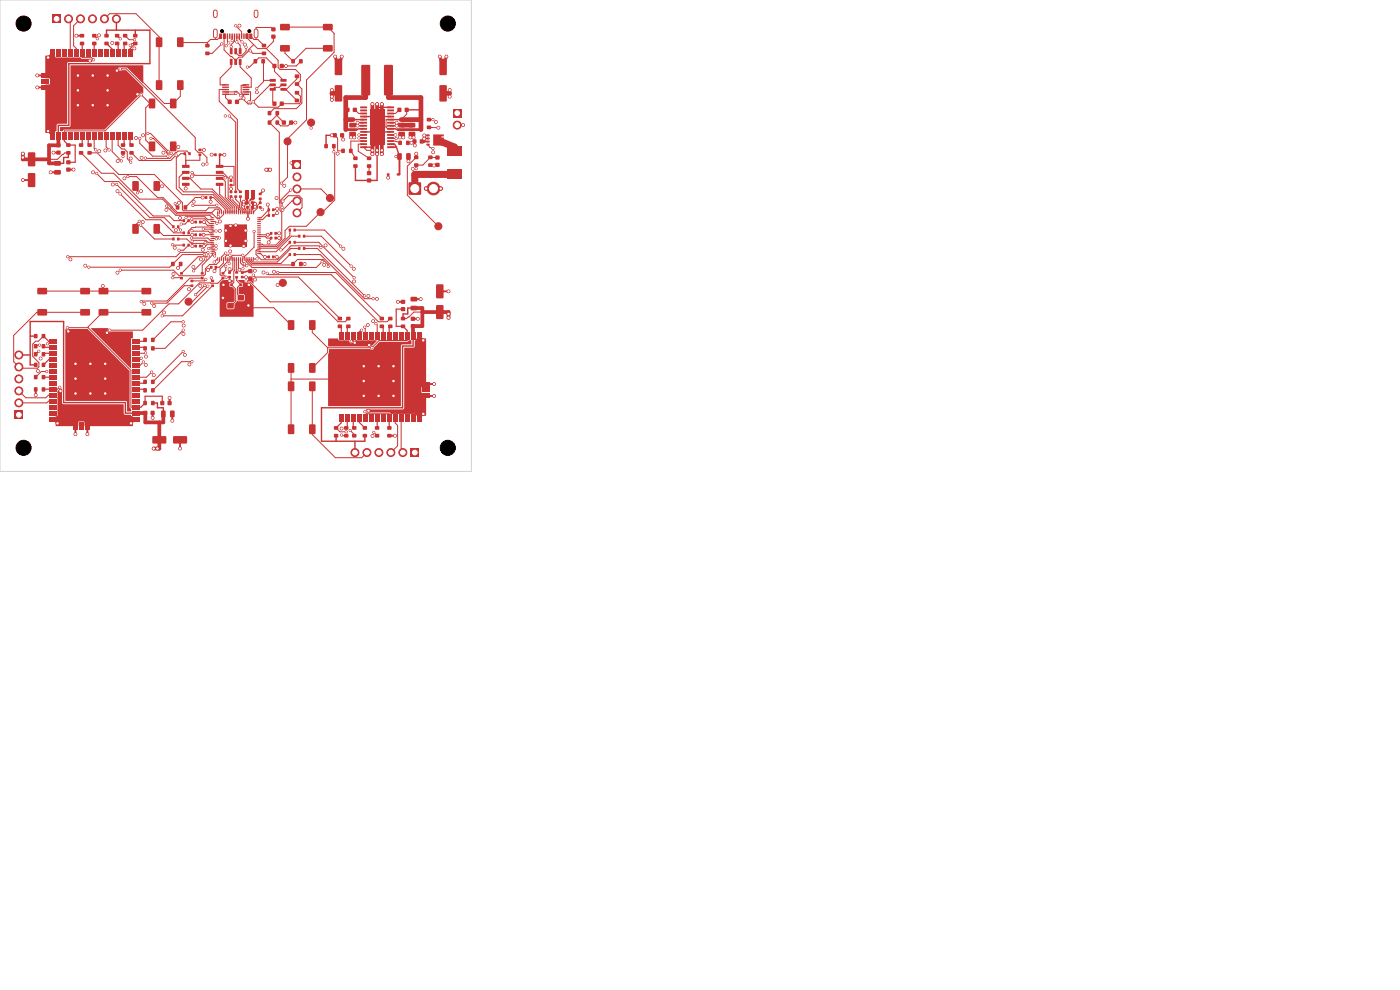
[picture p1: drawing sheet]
<svg xmlns="http://www.w3.org/2000/svg" width="297mm" height="210mm" viewBox="0 0 297 210" stroke-linecap="round" stroke-linejoin="round" font-family="sans-serif">
<g fill="#c83434">
<path d="M77.9 36.3h.8v.8h-.8z"/>
<path d="M77.9 37.9h.8v.8h-.8z"/>
<path d="M18.6 30.4h.8v.7h-.8z"/>
<path d="M18.6 32.1h.8v.7h-.8z"/>
<path d="M47 58.8h.6v.4h-.6z"/>
<path d="M47 57.8h.6v.4h-.6z"/>
<path d="M46.4 32.6h.5v.5h-.5z"/>
<path d="M45.5 32.6h.4v.5h-.4z"/>
<path d="M52.3 42.7h.5v.6h-.5z"/>
<path d="M53.2 42.7h.5v.6h-.5z"/>
<path d="M74.9 22.9h.8v.8h-.8z"/>
<path d="M73.3 22.9h.8v.8h-.8z"/>
<path d="M8.9 74.7h.7v.9h-.7z"/>
<path d="M7.2 74.7h.7v.9h-.7z"/>
<path d="M85.1 67.2h.8v.7h-.8z"/>
<path d="M85.1 68.9h.8v.7h-.8z"/>
</g>
<circle cx="68" cy="45" r=".75" fill="#c83434" stroke="#c83434" stroke-width=".21"/>
<g fill="#c83434">
<path d="M48.7 41.4h.6v.5h-.6z"/>
<path d="M48.7 40.5h.6v.5h-.6z"/>
</g>
<circle cx="40" cy="64" r=".75" fill="#c83434" stroke="#c83434" stroke-width=".21"/>
<g fill="#c83434">
<path d="M80.6 68.9h.8v.7h-.8z"/>
<path d="M80.6 67.2h.8v.7h-.8z"/>
<path d="M48.3 21.2h.8v.8h-.8z"/>
<path d="M49.9 21.2h.8v.8h-.8z"/>
<path d="M61.8 55.6h.7v.8h-.7z"/>
<path d="M63.5 55.6h.7v.8h-.7z"/>
<path d="M42.1 31.6h.6v.4h-.6z"/>
<path d="M42.1 32.6h.6v.4h-.6z"/>
<path d="M51.1 57.6h.6v.5h-.6z"/>
<path d="M51.1 58.5h.6v.5h-.6z"/>
<path d="M64.3 49.8h.4v.6h-.4z"/>
<path d="M63.3 49.8h.4v.6h-.4z"/>
<path d="M8.9 82.2h.7v.8h-.7z"/>
<path d="M7.2 82.2h.7v.8h-.7z"/>
<path d="M7.2 70.9h.7v.8h-.7z"/>
<path d="M8.9 70.9h.7v.8h-.7z"/>
<path d="M36.6 47.8h.4v.6h-.4z"/>
<path d="M37.6 47.8h.4v.6h-.4z"/>
<path d="M25.7 30.4h.8v.7h-.8z"/>
<path d="M25.7 32.1h.8v.7h-.8z"/>
<path d="M84.5 26.1h1.3l.1 .2v.6l-.2 .2-1.1-.1-.1-.2z"/>
<path d="M84.5 28h1.3l.1 .2v.6l-.2 .2-1.1-.1-.1-.2z"/>
<path d="M30.1 65.6h1.8l.2 .2v1l-.3 .2-1.6-.1-.2-.2z"/>
<path d="M21 65.6h1.8l.2 .2v1l-.2 .2-1.7-.1-.2-.2z"/>
<path d="M30.1 61.1h1.8l.2 .2v1l-.3 .2-1.6-.1-.2-.2z"/>
<path d="M21 61.1h1.8l.2 .2v1l-.2 .2-1.7-.1-.2-.2z"/>
<path d="M59.8 25.6h.8v.8h-.8z"/>
<path d="M61.4 25.6h.8v.8h-.8z"/>
<path d="M52.3 43.7h.5v.5h-.5z"/>
<path d="M53.2 43.7h.5v.5h-.5z"/>
<path d="M45.5 56.4h.5v.6h-.5z"/>
<path d="M44.6 56.4h.5v.6h-.5z"/>
<path d="M82.4 68.9h.8v.7h-.8z"/>
<path d="M82.4 67.2h.8v.7h-.8z"/>
<path d="M42.2 49.5h.5v.6h-.5z"/>
<path d="M41.3 49.5h.5v.6h-.5z"/>
<path d="M24.4 8.9h.9v.7h-.9z"/>
<path d="M24.4 7.2h.9v.7h-.9z"/>
<path d="M87.2 68.8h.8v.8h-.8z"/>
<path d="M87.2 67.2h.8v.8h-.8z"/>
<path d="M88.5 70.5h.9v1.5h-.9z"/>
<path d="M87.2 70.5h.9v1.5h-.9z"/>
<path d="M85.9 70.5h.9v1.5h-.9z"/>
<path d="M84.7 70.5h.8v1.5h-.8z"/>
<path d="M83.4 70.5h.9v1.5h-.9z"/>
<path d="M82.1 70.5h.9v1.5h-.9z"/>
<path d="M80.8 70.5h.9v1.5h-.9z"/>
<path d="M79.6 70.5h.9v1.5h-.9z"/>
<path d="M78.3 70.5h.9v1.5h-.9z"/>
<path d="M77 70.5h.9v1.5h-.9z"/>
<path d="M75.8 70.5h.9v1.5h-.9z"/>
<path d="M74.5 70.5h.9v1.5h-.9z"/>
<path d="M73.2 70.5h.9v1.5h-.9z"/>
<path d="M71.9 70.5h.9v1.5h-.9z"/>
<path d="M71.9 88h.9v1.5h-.9z"/>
<path d="M73.2 88h.9v1.5h-.9z"/>
<path d="M74.5 88h.9v1.5h-.9z"/>
<path d="M75.8 88h.9v1.5h-.9z"/>
<path d="M77 88h.9v1.5h-.9z"/>
<path d="M78.3 88h.9v1.5h-.9z"/>
<path d="M79.6 88h.9v1.5h-.9z"/>
<path d="M80.8 88h.9v1.5h-.9z"/>
<path d="M82.1 88h.9v1.5h-.9z"/>
<path d="M83.4 88h.9v1.5h-.9z"/>
<path d="M84.7 88h.8v1.5h-.8z"/>
<path d="M85.9 88h.9v1.5h-.9z"/>
<path d="M87.2 88h.9v1.5h-.9z"/>
<path d="M88.5 88h.9v1.5h-.9z"/>
<path d="M81.4 78.5h1.3v1.3h-1.3z"/>
<path d="M79.7 78.5h1.3v1.3h-1.3z"/>
<path d="M78 78.5h1.3v1.3h-1.3z"/>
<path d="M81.4 80.2h1.3v1.3h-1.3z"/>
<path d="M79.7 80.2h1.3v1.3h-1.3z"/>
<path d="M78 80.2h1.3v1.3h-1.3z"/>
<path d="M81.4 81.9h1.3v1.3h-1.3z"/>
<path d="M79.7 81.9h1.3v1.3h-1.3z"/>
<path d="M78 81.9h1.3v1.3h-1.3z"/>
<path d="M89.6 83.6h1.5v.9h-1.5z"/>
<path d="M89.6 82.3h1.5v.9h-1.5z"/>
<path d="M89.6 81h1.5v.9h-1.5z"/>
<path d="M33.1 17.1l1.1-.1 .2 .2v1.7l-.1 .2h-1l-.2-.2z"/>
<path d="M33.1 8l1.1-.1 .2 .2v1.7l-.1 .2h-1l-.2-.2z"/>
<path d="M37.6 17.1l1.1-.1 .2 .2v1.7l-.1 .2h-1l-.2-.2z"/>
<path d="M37.6 8l1.1-.1 .2 .2v1.7l-.1 .2h-1l-.2-.2z"/>
<path d="M3.1 87.2h1.8v1.7h-1.8z"/>
</g>
<g fill="#c83434" stroke="#c83434" stroke-width=".21">
<circle cx="4" cy="85.5" r=".85"/>
<circle cx="4" cy="82.9" r=".85"/>
<circle cx="4" cy="80.4" r=".85"/>
<circle cx="4" cy="77.8" r=".85"/>
<circle cx="4" cy="75.3" r=".85"/>
</g>
<g fill="#c83434">
<path d="M77 92.1h.8v.7h-.8z"/>
<path d="M77 90.4h.8v.7h-.8z"/>
<path d="M52.7 57.1h.8v.8h-.8z"/>
<path d="M52.7 58.7h.8v.8h-.8z"/>
<path d="M30.4 87.2h.8v.8h-.8z"/>
<path d="M32 87.2h.8v.8h-.8z"/>
<path d="M89.1 29.6h.8v.8h-.8z"/>
<path d="M87.5 29.6h.8v.8h-.8z"/>
<path d="M22.2 7.2h.8v.7h-.8z"/>
<path d="M22.2 8.9h.8v.7h-.8z"/>
<path d="M28 88.5h1.5v.9h-1.5z"/>
<path d="M28 87.2h1.5v.9h-1.5z"/>
<path d="M28 85.9h1.5v.9h-1.5z"/>
<path d="M28 84.7h1.5v.9h-1.5z"/>
<path d="M28 83.4h1.5v.9h-1.5z"/>
<path d="M28 82.1h1.5v.9h-1.5z"/>
<path d="M28 80.8h1.5v.9h-1.5z"/>
<path d="M28 79.6h1.5v.9h-1.5z"/>
<path d="M28 78.3h1.5v.9h-1.5z"/>
<path d="M28 77h1.5v.9h-1.5z"/>
<path d="M28 75.8h1.5v.9h-1.5z"/>
<path d="M28 74.5h1.5v.9h-1.5z"/>
<path d="M28 73.2h1.5v.9h-1.5z"/>
<path d="M28 72h1.5v.9h-1.5z"/>
<path d="M10.5 72h1.5v.9h-1.5z"/>
<path d="M10.5 73.2h1.5v.9h-1.5z"/>
<path d="M10.5 74.5h1.5v.9h-1.5z"/>
<path d="M10.5 75.8h1.5v.9h-1.5z"/>
<path d="M10.5 77h1.5v.9h-1.5z"/>
<path d="M10.5 78.3h1.5v.9h-1.5z"/>
<path d="M10.5 79.6h1.5v.9h-1.5z"/>
<path d="M10.5 80.8h1.5v.9h-1.5z"/>
<path d="M10.5 82.1h1.5v.9h-1.5z"/>
<path d="M10.5 83.4h1.5v.9h-1.5z"/>
<path d="M10.5 84.7h1.5v.9h-1.5z"/>
<path d="M10.5 85.9h1.5v.9h-1.5z"/>
<path d="M10.5 87.2h1.5v.9h-1.5z"/>
<path d="M10.5 88.5h1.5v.9h-1.5z"/>
<path d="M20.2 81.4h1.3v1.3h-1.3z"/>
<path d="M20.2 79.7h1.3v1.3h-1.3z"/>
<path d="M20.2 78h1.3v1.3h-1.3z"/>
<path d="M18.5 81.4h1.3v1.3h-1.3z"/>
<path d="M18.5 79.7h1.3v1.3h-1.3z"/>
<path d="M18.5 78h1.3v1.3h-1.3z"/>
<path d="M16.8 81.4h1.3v1.3h-1.3z"/>
<path d="M16.8 79.7h1.3v1.3h-1.3z"/>
<path d="M16.8 78h1.3v1.3h-1.3z"/>
<path d="M15.6 89.6h.8v1.5h-.8z"/>
<path d="M16.8 89.6h.9v1.5h-.9z"/>
<path d="M18.1 89.6h.9v1.5h-.9z"/>
<path d="M32.4 92.6l2.7-.1 .2 .3v1.1l-.2 .2h-2.6l-.2-.2z"/>
<path d="M36.8 92.6l2.7-.1 .2 .3v1.1l-.3 .2h-2.5l-.2-.2z"/>
<path d="M86.7 26.1h1.3l.1 .2v.6l-.2 .2-1.1-.1-.1-.2z"/>
<path d="M86.7 28h1.3l.1 .2v.6l-.2 .2-1.1-.1-.1-.2z"/>
<path d="M70.9 92.1h.8v.7h-.8z"/>
<path d="M70.9 90.4h.8v.7h-.8z"/>
<path d="M86.7 38.7h2.6v2.6h-2.6z"/>
</g>
<g fill="#c83434" stroke="#c83434" stroke-width=".21">
<circle cx="92" cy="40" r="1.35"/>
<circle cx="60" cy="60" r=".75"/>
</g>
<g fill="#c83434">
<path d="M36.6 50.4h.4v.6h-.4z"/>
<path d="M37.6 50.4h.4v.6h-.4z"/>
<path d="M62.3 48.5h.4v.6h-.4z"/>
<path d="M61.3 48.5h.4v.6h-.4z"/>
<path d="M77.9 33.2h.8v.7h-.8z"/>
<path d="M77.9 34.9h.8v.7h-.8z"/>
<path d="M34.2 87.1h.7l.2 .1 .1 1.1-.2 .2h-.6l-.2-.1z"/>
<path d="M36.1 87.1h.7l.2 .1v1.1l-.1 .2h-.6l-.2-.1z"/>
<path d="M48.4 57.6h.6v.5h-.6z"/>
<path d="M48.4 58.5h.6v.5h-.6z"/>
<path d="M87.1 64.9h1.3l.1 .2v.6l-.2 .2-1.1-.1-.1-.2z"/>
<path d="M87.1 63h1.3l.1 .2v.6l-.2 .2-1.1-.1-.1-.2z"/>
<path d="M40.4 60.4h.6v.4h-.6z"/>
<path d="M40.4 59.4h.6v.4h-.6z"/>
<path d="M71.7 68.9h.8v.7h-.8z"/>
<path d="M71.7 67.2h.8v.7h-.8z"/>
<path d="M96.2 23.2h1.6v1.7h-1.6z"/>
</g>
<circle cx="97" cy="26.5" r=".85" fill="#c83434" stroke="#c83434" stroke-width=".21"/>
<g fill="#c83434">
<path d="M85.1 65.2h.8v.8h-.8z"/>
<path d="M85.1 63.6h.8v.8h-.8z"/>
<path d="M57.2 16.8h1.2l.1 .5h-1.2z"/>
<path d="M57.2 17.7h1.2l.1 .5-1.2 .1z"/>
<path d="M57.2 18.7h1.2l.1 .5h-1.2z"/>
<path d="M59.5 18.7h1.2l.1 .5h-1.2z"/>
<path d="M59.5 17.7h1.2l.1 .5-1.2 .1z"/>
<path d="M59.5 16.8h1.2l.1 .5h-1.2z"/>
</g>
<circle cx="93" cy="48" r=".75" fill="#c83434" stroke="#c83434" stroke-width=".21"/>
<g fill="#c83434">
<path d="M61.8 12.6h.7v.8h-.7z"/>
<path d="M63.5 12.6h.7v.8h-.7z"/>
<path d="M68.8 30.6h.7v.8h-.7z"/>
<path d="M70.5 30.6h.7v.8h-.7z"/>
<path d="M57.6 7.4h.8v.8h-.8z"/>
<path d="M57.6 5.8h.8v.8h-.8z"/>
<path d="M42.2 51.9h.5v.6h-.5z"/>
<path d="M41.3 51.9h.5v.6h-.5z"/>
<path d="M19.6 8.9h.8v.7h-.8z"/>
<path d="M19.6 7.2h.8v.7h-.8z"/>
<path d="M28.3 7.2h.8v.7h-.8z"/>
<path d="M28.3 8.9h.8v.7h-.8z"/>
<path d="M56.8 25.6h.7v.8h-.7z"/>
<path d="M58.5 25.6h.7v.8h-.7z"/>
<path d="M48.3 64.3h1.2v1.1h-1.2z"/>
<path d="M50.5 64.3h1.2v1.1h-1.2z"/>
<path d="M50.5 62.6h1.2v1.1h-1.2z"/>
<path d="M48.3 62.6h1.2v1.1h-1.2z"/>
<path d="M44.4 41.6h.5v.6h-.5z"/>
<path d="M43.5 41.6h.5v.6h-.5z"/>
<path d="M11.5 34.2h1.3l.1 .2v.6l-.2 .2-1.1-.1-.1-.2z"/>
<path d="M11.5 36.1h1.3l.1 .2v.6l-.2 .2-1.1-.1-.1-.2z"/>
<path d="M81.5 13.8h1.6l.3 .1v6.1l-.2 .2-1.5 .1-.2-.2z"/>
<path d="M76.7 13.8h1.6l.2 .1v6.1l-.1 .2-1.5 .1-.3-.2z"/>
<path d="M14.1 34h.8v.8h-.8z"/>
<path d="M14.1 35.6h.8v.8h-.8z"/>
<path d="M84.3 32.5h.7l.2 .1v1.1l-.1 .2h-.6l-.2-.1z"/>
<path d="M86.2 32.5h.7l.2 .1v1.1l-.1 .2h-.6l-.2-.1z"/>
<path d="M34 85.1h.8v.8h-.8z"/>
<path d="M35.6 85.1h.8v.8h-.8z"/>
<path d="M53.8 12.6h.7v.8h-.7z"/>
<path d="M55.5 12.6h.7v.8h-.7z"/>
<path d="M87.9 33h.8v.7h-.8z"/>
<path d="M87.9 34.7h.8v.7h-.8z"/>
<path d="M74.1 26.1h1.3l.1 .2v.6l-.2 .2-1.1-.1-.1-.2z"/>
<path d="M74.1 28h1.3l.1 .2v.6l-.2 .2-1.1-.1-.1-.2z"/>
<path d="M11.1 3.2h1.7v1.7h-1.7z"/>
</g>
<g fill="#c83434" stroke="#c83434" stroke-width=".21">
<circle cx="14.5" cy="4" r=".85"/>
<circle cx="17.1" cy="4" r=".85"/>
<circle cx="19.6" cy="4" r=".85"/>
<circle cx="22.2" cy="4" r=".85"/>
<circle cx="24.7" cy="4" r=".85"/>
</g>
<g fill="#c83434">
<path d="M82.2 90.4h.8v.7h-.8z"/>
<path d="M82.2 92.1h.8v.7h-.8z"/>
<path d="M38.8 46.5h.4v.6h-.4z"/>
<path d="M39.8 46.5h.4v.6h-.4z"/>
<path d="M38.6 35h1.5l.1 .5-1.5 .1z"/>
<path d="M38.6 36.3h1.5l.1 .5-1.5 .1z"/>
<path d="M38.6 37.6l1.5-.1 .1 .6h-1.5z"/>
<path d="M38.6 38.8h1.5l.1 .5-1.5 .1z"/>
<path d="M45.8 38.8h1.5l.1 .5-1.5 .1z"/>
<path d="M45.8 37.6l1.5-.1 .1 .6h-1.5z"/>
<path d="M45.8 36.3h1.5l.1 .5-1.5 .1z"/>
<path d="M45.8 35h1.5l.1 .5-1.5 .1z"/>
<path d="M57.3 50.2h.5v.6h-.5z"/>
<path d="M58.2 50.2h.5v.6h-.5z"/>
<path d="M7.2 77h.7v.8h-.7z"/>
<path d="M8.9 77h.7v.8h-.7z"/>
<path d="M70.6 28.3h.8v.8h-.8z"/>
<path d="M72.2 28.3h.8v.8h-.8z"/>
<path d="M30.4 73.5h.7v.8h-.7z"/>
<path d="M32.1 73.5h.7v.8h-.7z"/>
<path d="M90.5 28.5h.6v.4h-.6z"/>
<path d="M90.5 29.2h.6v.3l-.6 .1z"/>
<path d="M90.5 29.8h.6v.4h-.6z"/>
<path d="M90.5 30.5h.6v.3l-.6 .1z"/>
<path d="M91.9 28.5h2.2v.4h-.5v.3h.5v.4h-.5v.2h.5v.4h-.5v.3h.5v.4h-2.2z"/>
<path d="M54.9 40.9h.6v.5h-.6z"/>
<path d="M54.9 41.9h.6v.5h-.6z"/>
<path d="M42.6 58.8h.6v.4h-.6z"/>
<path d="M42.6 57.8h.6v.4h-.6z"/>
<path d="M32.1 85.1h.7v.8h-.7z"/>
<path d="M30.4 85.1h.7v.8h-.7z"/>
<path d="M48.7 39h.6v.5h-.6z"/>
<path d="M48.7 38.1h.6v.5h-.6z"/>
<path d="M49.7 40.5h.6v.4h-.6z"/>
<path d="M49.7 41.5h.6v.4h-.6z"/>
<path d="M56.8 54.2h.5v.6h-.5z"/>
<path d="M57.7 54.2h.5v.6h-.5z"/>
<path d="M79.6 90.4h.8v.7h-.8z"/>
<path d="M79.6 92.1h.8v.7h-.8z"/>
<path d="M62.1 34.2h1.7v1.7h-1.7z"/>
</g>
<g fill="#c83434" stroke="#c83434" stroke-width=".21">
<circle cx="63" cy="37.5" r=".85"/>
<circle cx="63" cy="40.1" r=".85"/>
<circle cx="63" cy="42.6" r=".85"/>
<circle cx="63" cy="45.2" r=".85"/>
</g>
<g fill="#c83434">
<path d="M73 90.4h.9v.7h-.9z"/>
<path d="M73 92.1h.9v.7h-.9z"/>
<path d="M59.5 5.1h1.8l.2 .2v1l-.2 .2-1.7-.1-.2-.2z"/>
<path d="M68.6 5.1h1.8l.2 .2v1l-.3 .2-1.6-.1-.2-.2z"/>
<path d="M59.5 9.6h1.8l.2 .2v1l-.2 .2-1.7-.1-.2-.2z"/>
<path d="M68.6 9.6h1.8l.2 .2v1l-.3 .2-1.6-.1-.2-.2z"/>
<path d="M50.7 10.2l.5 .1v1.2l-.5-.1z"/>
<path d="M49.7 10.2l.6 .1-.1 1.2-.5-.1z"/>
<path d="M48.8 10.2l.5 .1v1.2l-.5-.1z"/>
<path d="M48.8 12.5l.5 .1v1.2l-.5-.1z"/>
<path d="M49.7 12.5l.6 .1-.1 1.2-.5-.1z"/>
<path d="M50.7 12.5l.5 .1v1.2l-.5-.1z"/>
<path d="M92.6 64.8l1.3-.1 .2 .2v2.6l-.2 .2h-1.2l-.2-.2z"/>
<path d="M92.6 60.4l1.3-.1 .2 .2v2.6l-.2 .2h-1.2l-.2-.2z"/>
<path d="M50.7 40.5h.6v.4h-.6z"/>
<path d="M50.7 41.5h.6v.4h-.6z"/>
<path d="M48.9 60.2h.4v.5h-.4z"/>
<path d="M47.9 60.2h.5v.5h-.5z"/>
<path d="M30.4 80.6h.7v.8h-.7z"/>
<path d="M32.1 80.6h.7v.8h-.7z"/>
<path d="M37.3 43.6h.7v.8h-.7z"/>
<path d="M39 43.6h.7v.8h-.7z"/>
<path d="M44.7 46.1h.7l.1 .2h-.8z"/>
<path d="M44.7 46.5h.7l.1 .2h-.8z"/>
<path d="M44.7 46.9h.7l.1 .2h-.8z"/>
<path d="M44.7 47.3h.7l.1 .2h-.8z"/>
<path d="M44.7 47.7h.7l.1 .2h-.8z"/>
<path d="M44.7 48.1h.7l.1 .2h-.8z"/>
<path d="M44.7 48.5h.7l.1 .2h-.8z"/>
<path d="M44.7 48.9h.7l.1 .2h-.8z"/>
<path d="M44.7 49.3h.7l.1 .2h-.8z"/>
<path d="M44.7 49.7h.7l.1 .2h-.8z"/>
<path d="M44.7 50.1h.7l.1 .2h-.8z"/>
<path d="M44.7 50.5h.7l.1 .2h-.8z"/>
<path d="M44.7 50.9h.7l.1 .2h-.8z"/>
<path d="M44.7 51.3h.7l.1 .2h-.8z"/>
<path d="M44.7 51.7h.7l.1 .2h-.8z"/>
<path d="M44.7 52.1h.7l.1 .2h-.8z"/>
<path d="M44.7 52.5h.7l.1 .2h-.8z"/>
<path d="M44.7 52.9h.7l.1 .2h-.8z"/>
<path d="M44.7 53.3h.7l.1 .2h-.8z"/>
<path d="M44.7 53.7h.7l.1 .2h-.8z"/>
<path d="M46.1 54.6h.2v.8l-.2-.1z"/>
<path d="M46.5 54.6h.2v.8l-.2-.1z"/>
<path d="M46.9 54.6h.2l-.1 .8-.1-.1z"/>
<path d="M47.3 54.6h.2l-.1 .8-.1-.1z"/>
<path d="M47.7 54.6h.2l-.1 .8-.1-.1z"/>
<path d="M48.1 54.6h.2l-.1 .8-.1-.1z"/>
<path d="M48.5 54.6h.2l-.1 .8-.1-.1z"/>
<path d="M48.9 54.6h.2l-.1 .8-.1-.1z"/>
<path d="M49.3 54.6h.2l-.1 .8-.1-.1z"/>
<path d="M49.7 54.6h.2l-.1 .8-.1-.1z"/>
<path d="M50.1 54.6h.2l-.1 .8-.1-.1z"/>
<path d="M50.5 54.6h.2v.8l-.2-.1z"/>
<path d="M50.9 54.6h.2v.8l-.2-.1z"/>
<path d="M51.3 54.6h.2v.8l-.2-.1z"/>
<path d="M51.7 54.6h.2v.8l-.2-.1z"/>
<path d="M52.1 54.6h.2l-.1 .8-.1-.1z"/>
<path d="M52.5 54.6h.2l-.1 .8-.1-.1z"/>
<path d="M52.9 54.6h.2l-.1 .8-.1-.1z"/>
<path d="M53.3 54.6h.2l-.1 .8-.1-.1z"/>
<path d="M53.7 54.6h.2l-.1 .8-.1-.1z"/>
<path d="M54.6 53.7h.7v.2h-.7z"/>
<path d="M54.6 53.3h.7v.2h-.7z"/>
<path d="M54.6 52.9h.7v.2h-.7z"/>
<path d="M54.6 52.5h.7v.2h-.7z"/>
<path d="M54.6 52.1h.7v.2h-.7z"/>
<path d="M54.6 51.7h.7v.2h-.7z"/>
<path d="M54.6 51.3h.7v.2h-.7z"/>
<path d="M54.6 50.9h.7v.2h-.7z"/>
<path d="M54.6 50.5h.7v.2h-.7z"/>
<path d="M54.6 50.1h.7v.2h-.7z"/>
<path d="M54.6 49.7h.7v.2h-.7z"/>
<path d="M54.6 49.3h.7v.2h-.7z"/>
<path d="M54.6 48.9h.7v.2h-.7z"/>
<path d="M54.6 48.5h.7v.2h-.7z"/>
<path d="M54.6 48.1h.7v.2h-.7z"/>
<path d="M54.6 47.7h.7v.2h-.7z"/>
<path d="M54.6 47.3h.7v.2h-.7z"/>
<path d="M54.6 46.9h.7v.2h-.7z"/>
<path d="M54.6 46.5h.7v.2h-.7z"/>
<path d="M54.6 46.1h.7v.2h-.7z"/>
<path d="M53.7 44.7h.2l-.1 .8-.1-.1z"/>
<path d="M53.3 44.7h.2l-.1 .8-.1-.1z"/>
<path d="M52.9 44.7h.2l-.1 .8-.1-.1z"/>
<path d="M52.5 44.7h.2l-.1 .8-.1-.1z"/>
<path d="M52.1 44.7h.2l-.1 .8-.1-.1z"/>
<path d="M51.7 44.7h.2v.8l-.2-.1z"/>
<path d="M51.3 44.7h.2v.8l-.2-.1z"/>
<path d="M50.9 44.7h.2v.8l-.2-.1z"/>
<path d="M50.5 44.7h.2v.8l-.2-.1z"/>
<path d="M50.1 44.7h.2l-.1 .8-.1-.1z"/>
<path d="M49.7 44.7h.2l-.1 .8-.1-.1z"/>
<path d="M49.3 44.7h.2l-.1 .8-.1-.1z"/>
<path d="M48.9 44.7h.2l-.1 .8-.1-.1z"/>
<path d="M48.5 44.7h.2l-.1 .8-.1-.1z"/>
<path d="M48.1 44.7h.2l-.1 .8-.1-.1z"/>
<path d="M47.7 44.7h.2l-.1 .8-.1-.1z"/>
<path d="M47.3 44.7h.2l-.1 .8-.1-.1z"/>
<path d="M46.9 44.7h.2l-.1 .8-.1-.1z"/>
<path d="M46.5 44.7h.2v.8l-.2-.1z"/>
<path d="M46.1 44.7h.2v.8l-.2-.1z"/>
<path d="M48.3 48.3h3.4v3.4h-3.4z"/>
<path d="M28.1 47.6l1.1-.1 .2 .2v1.7l-.1 .2h-1l-.2-.2z"/>
<path d="M28.1 38.5l1.1-.1 .2 .2v1.7l-.1 .2h-1l-.2-.2z"/>
<path d="M32.6 47.6l1.1-.1 .2 .2v1.7l-.1 .2h-1l-.2-.2z"/>
<path d="M32.6 38.5l1.1-.1 .2 .2v1.7l-.1 .2h-1l-.2-.2z"/>
<path d="M6 32.4l1.3-.1 .2 .2v2.6l-.2 .2h-1.2l-.2-.2z"/>
<path d="M6 36.8l1.3-.1 .2 .2v2.6l-.2 .2h-1.2l-.2-.2z"/>
<path d="M62.6 21h.8v.7h-.8z"/>
<path d="M62.6 19.3h.8v.7h-.8z"/>
<path d="M62.3 53.7h.4v.6h-.4z"/>
<path d="M61.3 53.7h.4v.6h-.4z"/>
<path d="M84.5 29.9h.7v.8h-.7z"/>
<path d="M86.2 29.9h.7v.8h-.7z"/>
<path d="M57.3 49.2h.5v.6h-.5z"/>
<path d="M58.2 49.2h.5v.6h-.5z"/>
<path d="M17 8.9h.8v.7h-.8z"/>
<path d="M17 7.2h.8v.7h-.8z"/>
<path d="M38.8 49.1h.4v.6h-.4z"/>
<path d="M39.8 49.1h.4v.6h-.4z"/>
<path d="M44.8 60.4h.6v.4h-.6z"/>
<path d="M44.8 59.4h.6v.4h-.6z"/>
<path d="M17.1 65.6h1.8l.2 .2v1l-.3 .2-1.6-.1-.2-.2z"/>
<path d="M8 65.6h1.8l.2 .2v1l-.2 .2-1.7-.1-.2-.2z"/>
<path d="M17.1 61.1h1.8l.2 .2v1l-.3 .2-1.6-.1-.2-.2z"/>
<path d="M8 61.1h1.8l.2 .2v1l-.2 .2-1.7-.1-.2-.2z"/>
<path d="M12 30.4h.8v.8h-.8z"/>
<path d="M12 32h.8v.8h-.8z"/>
<path d="M72.4 31.6h.7v.8h-.7z"/>
<path d="M74.1 31.6h.7v.8h-.7z"/>
</g>
<circle cx="70" cy="42" r=".75" fill="#c83434" stroke="#c83434" stroke-width=".21"/>
<g fill="#c83434">
<path d="M14.1 32.1h.8v.7h-.8z"/>
<path d="M14.1 30.4h.8v.7h-.8z"/>
<path d="M90.9 33h.8v.7h-.8z"/>
<path d="M90.9 34.7h.8v.7h-.8z"/>
<path d="M92.4 33h.8v.8h-.8z"/>
<path d="M92.4 34.6h.8v.8h-.8z"/>
<path d="M42.2 46.8h.5v.6h-.5z"/>
<path d="M41.3 46.8h.5v.6h-.5z"/>
<path d="M43.6 11h.8v.7h-.8z"/>
<path d="M43.6 9.3h.8v.7h-.8z"/>
<path d="M74.7 90.4h.9v.7h-.9z"/>
<path d="M74.7 92.1h.9v.7h-.9z"/>
</g>
<circle cx="66" cy="26" r=".75" fill="#c83434" stroke="#c83434" stroke-width=".21"/>
<g fill="#c83434">
<path d="M31.6 30.1l1.1-.1 .2 .2 .1 1.7-.2 .2h-1l-.2-.2z"/>
<path d="M31.6 21l1.1-.1 .2 .2 .1 1.7-.2 .2h-1l-.2-.2z"/>
<path d="M36.1 30.1l1.1-.1 .2 .2v1.7l-.1 .2h-1l-.2-.2z"/>
<path d="M36.1 21l1.1-.1 .2 .2v1.7l-.1 .2h-1l-.2-.2z"/>
<path d="M57.8 13.6h.8v.8h-.8z"/>
<path d="M59.4 13.6h.8v.8h-.8z"/>
<path d="M71.1 18.1h1.2l.3 .1v3.1l-.2 .2-1.1 .1-.3-.2z"/>
<path d="M71.1 12.5h1.2l.3 .1v3.1l-.2 .2-1.1 .1-.3-.2z"/>
<path d="M57.8 21.6h.8v.8h-.8z"/>
<path d="M59.4 21.6h.8v.8h-.8z"/>
<path d="M8.9 79.6h.7v.8h-.7z"/>
<path d="M7.2 79.6h.7v.8h-.7z"/>
<path d="M55.6 11h.8v.7h-.8z"/>
<path d="M55.6 9.3h.8v.7h-.8z"/>
<path d="M94.8 36h3.2v1.9h-3.2z"/>
<path d="M94.8 31.1h3.2v1.9h-3.2z"/>
<path d="M75 33.2h.8v.7h-.8z"/>
<path d="M75 34.9h.8v.7h-.8z"/>
<path d="M36.3 55.6h.7v.8h-.7z"/>
<path d="M38 55.6h.7v.8h-.7z"/>
<path d="M73.5 68.9h.8v.7h-.8z"/>
<path d="M73.5 67.2h.8v.7h-.8z"/>
<path d="M50.9 60.2h.5v.5h-.5z"/>
<path d="M51.8 60.2h.5v.5h-.5z"/>
<path d="M52.9 7.2h.6l-.1 1h-.5z"/>
<path d="M52.1 7.1l.6 .1-.1 1h-.5z"/>
<path d="M51.1 7.1l.3 .1-.1 1.1-.2-.1z"/>
<path d="M50.1 7.1l.3 .1-.1 1.1-.2-.1z"/>
<path d="M49.6 7.1l.3 .1-.1 1.1-.2-.1z"/>
<path d="M48.6 7.1l.3 .1-.1 1.1-.2-.1z"/>
<path d="M47.3 7.1l.6 .1-.1 1h-.5z"/>
<path d="M46.5 7.2h.6l-.1 1h-.5z"/>
<path d="M48.1 7.1l.3 .1-.1 1.1-.2-.1z"/>
<path d="M49.1 7.1l.3 .1-.1 1.1-.2-.1z"/>
<path d="M50.6 7.1l.3 .1-.1 1.1-.2-.1z"/>
<path d="M51.6 7.1l.3 .1-.1 1.1-.2-.1z"/>
</g>
<path d="M45.7 2.5v.8M45.7 6.6v1.1M54.3 2.5v.8M54.3 6.6v1.1" fill="none" stroke="#c83434" stroke-width="1"/>
<g fill="#c83434">
<path d="M62.6 17.5h.8v.7h-.8z"/>
<path d="M62.6 15.8h.8v.7h-.8z"/>
<path d="M27.5 30.4h.8v.7h-.8z"/>
<path d="M27.5 32.1h.8v.7h-.8z"/>
</g>
<circle cx="61" cy="30" r=".75" fill="#c83434" stroke="#c83434" stroke-width=".21"/>
<path d="M87.1 95.2h1.8v1.7h-1.8z" fill="#c83434"/>
<g fill="#c83434" stroke="#c83434" stroke-width=".21">
<circle cx="85.5" cy="96" r=".85"/>
<circle cx="82.9" cy="96" r=".85"/>
<circle cx="80.4" cy="96" r=".85"/>
<circle cx="77.8" cy="96" r=".85"/>
<circle cx="75.3" cy="96" r=".85"/>
</g>
<g fill="#c83434">
<path d="M76.4 22.6h1.4l.1 .3-1.4 .1z"/>
<path d="M76.4 23.3l1.4-.1 .1 .4h-1.4z"/>
<path d="M76.4 23.9h1.4l.1 .3-1.4 .1z"/>
<path d="M76.4 24.6l1.4-.1 .1 .4h-1.4z"/>
<path d="M76.4 25.2h1.4l.1 .3-1.4 .1z"/>
<path d="M76.4 25.9l1.4-.1 .1 .4h-1.4z"/>
<path d="M76.4 26.5h1.4l.1 .3-1.4 .1z"/>
<path d="M76.4 27.2l1.4-.1 .1 .4h-1.4z"/>
<path d="M76.4 27.8h1.4l.1 .3-1.4 .1z"/>
<path d="M76.4 28.5l1.4-.1 .1 .4h-1.4z"/>
<path d="M76.4 29.1h1.4l.1 .3-1.4 .1z"/>
<path d="M76.4 29.8l1.4-.1 .1 .4h-1.4z"/>
<path d="M76.4 30.4h1.4l.1 .3-1.4 .1z"/>
<path d="M76.4 31.1l1.4-.1 .1 .4h-1.4z"/>
<path d="M82.2 31.1l1.3-.1 .1 .4h-1.4z"/>
<path d="M82.2 30.4h1.3l.1 .3-1.4 .1z"/>
<path d="M82.2 29.8l1.3-.1 .1 .4h-1.4z"/>
<path d="M82.2 29.1h1.3l.1 .3-1.4 .1z"/>
<path d="M82.2 28.5l1.3-.1 .1 .4h-1.4z"/>
<path d="M82.2 27.8h1.3l.1 .3-1.4 .1z"/>
<path d="M82.2 27.2l1.3-.1 .1 .4h-1.4z"/>
<path d="M82.2 26.5h1.3l.1 .3-1.4 .1z"/>
<path d="M82.2 25.9l1.3-.1 .1 .4h-1.4z"/>
<path d="M82.2 25.2h1.3l.1 .3-1.4 .1z"/>
<path d="M82.2 24.6l1.3-.1 .1 .4h-1.4z"/>
<path d="M82.2 23.9h1.3l.1 .3-1.4 .1z"/>
<path d="M82.2 23.3l1.3-.1 .1 .4h-1.4z"/>
<path d="M82.2 22.6h1.3l.1 .3-1.4 .1z"/>
<path d="M78.5 23.2h3v7.6h-3z"/>
<path d="M56.8 45.4h.5v.6h-.5z"/>
<path d="M57.7 45.4h.5v.6h-.5z"/>
<path d="M39 32.3h.4v.6h-.4z"/>
<path d="M40 32.3h.4v.6h-.4z"/>
<path d="M38.2 58.8h.6v.4h-.6z"/>
<path d="M38.2 57.8h.6v.4h-.6z"/>
<path d="M30.4 82.4h.7v.8h-.7z"/>
<path d="M32.1 82.4h.7v.8h-.7z"/>
<path d="M16.8 30.4h.8v.7h-.8z"/>
<path d="M16.8 32.1h.8v.7h-.8z"/>
<path d="M56.8 44.2h.5v.6h-.5z"/>
<path d="M57.7 44.2h.5v.6h-.5z"/>
<path d="M84.2 36.8h.5v.4h-.5z"/>
<path d="M82.1 36.8h.5v.4h-.5z"/>
<path d="M65.6 81l1.1-.1 .2 .2v1.7l-.1 .2h-1l-.2-.2z"/>
<path d="M65.6 90.1l1.1-.1 .2 .2v1.7l-.1 .2h-1l-.2-.2z"/>
<path d="M61.1 81l1.1-.1 .2 .2v1.7l-.1 .2h-1l-.2-.2z"/>
<path d="M61.1 90.1l1.1-.1 .2 .2v1.7l-.1 .2h-1l-.2-.2z"/>
<path d="M93.3 18.1h1.3l.2 .1v3.1l-.2 .2-1.1 .1-.3-.2z"/>
<path d="M93.3 12.5h1.3l.2 .1v3.1l-.2 .2-1.1 .1-.3-.2z"/>
<path d="M38.8 51.7h.4v.6h-.4z"/>
<path d="M39.8 51.7h.4v.6h-.4z"/>
<path d="M90.6 25h.8v.7h-.8z"/>
<path d="M90.6 26.7h.8v.7h-.8z"/>
<path d="M84.3 22.9h.8v.8h-.8z"/>
<path d="M85.9 22.9h.8v.8h-.8z"/>
<path d="M49.9 57.6h.6v.4h-.6z"/>
<path d="M49.9 58.6h.6v.4h-.6z"/>
<path d="M10.6 28h.9v1.5h-.9z"/>
<path d="M11.9 28h.9v1.5h-.9z"/>
<path d="M13.2 28h.9v1.5h-.9z"/>
<path d="M14.5 28h.8v1.5h-.8z"/>
<path d="M15.7 28h.9v1.5h-.9z"/>
<path d="M17 28h.9v1.5h-.9z"/>
<path d="M18.3 28h.9v1.5h-.9z"/>
<path d="M19.5 28h.9v1.5h-.9z"/>
<path d="M20.8 28h.9v1.5h-.9z"/>
<path d="M22.1 28h.9v1.5h-.9z"/>
<path d="M23.3 28h.9v1.5h-.9z"/>
<path d="M24.6 28h.9v1.5h-.9z"/>
<path d="M25.9 28h.9v1.5h-.9z"/>
<path d="M27.2 28h.8v1.5h-.8z"/>
<path d="M27.2 10.5h.8v1.5h-.8z"/>
<path d="M25.9 10.5h.9v1.5h-.9z"/>
<path d="M24.6 10.5h.9v1.5h-.9z"/>
<path d="M23.3 10.5h.9v1.5h-.9z"/>
<path d="M22.1 10.5h.9v1.5h-.9z"/>
<path d="M20.8 10.5h.9v1.5h-.9z"/>
<path d="M19.5 10.5h.9v1.5h-.9z"/>
<path d="M18.3 10.5h.9v1.5h-.9z"/>
<path d="M17 10.5h.9v1.5h-.9z"/>
<path d="M15.7 10.5h.9v1.5h-.9z"/>
<path d="M14.5 10.5h.8v1.5h-.8z"/>
<path d="M13.2 10.5h.9v1.5h-.9z"/>
<path d="M11.9 10.5h.9v1.5h-.9z"/>
<path d="M10.6 10.5h.9v1.5h-.9z"/>
<path d="M17.3 20.2h1.3v1.3h-1.3z"/>
<path d="M19 20.2h1.3v1.3h-1.3z"/>
<path d="M20.7 20.2h1.3v1.3h-1.3z"/>
<path d="M17.3 18.5h1.3v1.3h-1.3z"/>
<path d="M19 18.5h1.3v1.3h-1.3z"/>
<path d="M20.7 18.5h1.3v1.3h-1.3z"/>
<path d="M17.3 16.8h1.3v1.3h-1.3z"/>
<path d="M19 16.8h1.3v1.3h-1.3z"/>
<path d="M20.7 16.8h1.3v1.3h-1.3z"/>
<path d="M8.9 15.6h1.5v.9h-1.5z"/>
<path d="M8.9 16.8h1.5v.9h-1.5z"/>
<path d="M8.9 18.1h1.5v.9h-1.5z"/>
<path d="M56.8 23.6h.7v.8h-.7z"/>
<path d="M58.5 23.6h.7v.8h-.7z"/>
<path d="M8.9 73h.7v.9h-.7z"/>
<path d="M7.2 73h.7v.9h-.7z"/>
<path d="M54.9 42.8h.6v.5h-.6z"/>
<path d="M54.9 43.7h.6v.5h-.6z"/>
<path d="M62.3 51.1h.4v.6h-.4z"/>
<path d="M61.3 51.1h.4v.6h-.4z"/>
<path d="M51.9 40.5h.7v1.7h-.7z"/>
<path d="M53.4 40.5h.6v1.7h-.6z"/>
<path d="M64.3 52.4h.4v.6h-.4z"/>
<path d="M63.3 52.4h.4v.6h-.4z"/>
<path d="M51.4 19.9h1.4l.1 .2-1.4 .1z"/>
<path d="M51.4 19.4h1.4l.1 .2-1.4 .1z"/>
<path d="M51.4 18.9h1.4l.1 .2-1.4 .1z"/>
<path d="M51.4 18.4h1.4l.1 .2-1.4 .1z"/>
<path d="M51.4 17.9h1.4l.1 .2-1.4 .1z"/>
<path d="M47.1 17.9h1.4l.1 .2-1.4 .1z"/>
<path d="M47.1 18.4h1.4l.1 .2-1.4 .1z"/>
<path d="M47.1 18.9h1.4l.1 .2-1.4 .1z"/>
<path d="M47.1 19.4h1.4l.1 .2-1.4 .1z"/>
<path d="M47.1 19.9h1.4l.1 .2-1.4 .1z"/>
<path d="M26.1 8.9h.9v.7h-.9z"/>
<path d="M26.1 7.2h.9v.7h-.9z"/>
<path d="M30.4 71.7h.7v.8h-.7z"/>
<path d="M32.1 71.7h.7v.8h-.7z"/>
<path d="M65.6 68l1.1-.1 .2 .2v1.7l-.1 .2h-1l-.2-.2z"/>
<path d="M65.6 77.1l1.1-.1 .2 .2v1.7l-.1 .2h-1l-.2-.2z"/>
<path d="M61.1 68l1.1-.1 .2 .2v1.7l-.1 .2h-1l-.2-.2z"/>
<path d="M61.1 77.1l1.1-.1 .2 .2v1.7l-.1 .2h-1l-.2-.2z"/>
</g>
<g fill="#c83434" stroke="#c83434" stroke-width=".21">
<circle cx="52" cy="9.5" r=".3"/>
<circle cx="19.2" cy="77.2" r=".3"/>
<circle cx="79" cy="92.5" r=".3"/>
<circle cx="88.7" cy="67.6" r=".3"/>
<circle cx="10.2" cy="27.8" r=".3"/>
<circle cx="78" cy="68.9" r=".3"/>
<circle cx="72.8" cy="29.6" r=".3"/>
<circle cx="42.6" cy="55" r=".3"/>
<circle cx="14.5" cy="70.3" r=".3"/>
<circle cx="80" cy="31.9" r=".3"/>
<circle cx="37.8" cy="31.2" r=".3"/>
<circle cx="81" cy="31.9" r=".3"/>
<circle cx="91.9" cy="32.3" r=".3"/>
<circle cx="84.4" cy="64" r=".3"/>
<circle cx="52.2" cy="10" r=".23"/>
<circle cx="55.9" cy="57.8" r=".3"/>
<circle cx="14.9" cy="55" r=".3"/>
<circle cx="25" cy="34.2" r=".3"/>
<circle cx="68.8" cy="56.2" r=".3"/>
<circle cx="94.7" cy="12" r=".3"/>
<circle cx="85.5" cy="29.2" r=".3"/>
<circle cx="19.7" cy="16" r=".3"/>
<circle cx="19.7" cy="22.3" r=".3"/>
<circle cx="21.8" cy="60.7" r=".3"/>
<circle cx="77.2" cy="77.7" r=".3"/>
<circle cx="28.5" cy="10.3" r=".3"/>
<circle cx="81" cy="32.7" r=".3"/>
<circle cx="27.8" cy="89.8" r=".3"/>
<circle cx="51.5" cy="57" r=".23"/>
<circle cx="86.7" cy="34.2" r=".3"/>
<circle cx="7.6" cy="83.8" r=".3"/>
<circle cx="7.9" cy="18.5" r=".3"/>
<circle cx="52.7" cy="64.8" r=".3"/>
<circle cx="83.5" cy="84" r=".3"/>
<circle cx="77.2" cy="84" r=".3"/>
<circle cx="58.1" cy="57.6" r=".3"/>
<circle cx="41.1" cy="42.8" r=".3"/>
<circle cx="16.5" cy="19.2" r=".3"/>
<circle cx="87.7" cy="29.2" r=".3"/>
<circle cx="75.1" cy="59.7" r=".3"/>
<circle cx="83.5" cy="80.8" r=".3"/>
<circle cx="79.2" cy="68.1" r=".3"/>
<circle cx="16.5" cy="16" r=".3"/>
<circle cx="92.1" cy="81.5" r=".3"/>
<circle cx="22.4" cy="31.9" r=".3"/>
<circle cx="98.3" cy="26.5" r=".3"/>
<circle cx="22.3" cy="80.3" r=".3"/>
<circle cx="22.8" cy="16" r=".3"/>
<circle cx="15.6" cy="36" r=".3"/>
<circle cx="83.8" cy="92.4" r=".3"/>
<circle cx="30.6" cy="64.5" r=".3"/>
<circle cx="83.5" cy="77.7" r=".3"/>
<circle cx="71.1" cy="12" r=".3"/>
<circle cx="46.6" cy="49" r=".3"/>
<circle cx="52.8" cy="60.4" r=".3"/>
<circle cx="41" cy="56.7" r=".3"/>
<circle cx="92.1" cy="84" r=".3"/>
<circle cx="52.1" cy="48.9" r=".3"/>
<circle cx="39.2" cy="75.3" r=".3"/>
<circle cx="47.9" cy="48.9" r=".3"/>
<circle cx="69.1" cy="52.1" r=".3"/>
<circle cx="53.7" cy="21.6" r=".22"/>
<circle cx="30.3" cy="47.1" r=".3"/>
<circle cx="23.9" cy="39.1" r=".3"/>
<circle cx="54.1" cy="43.9" r=".3"/>
<circle cx="78.2" cy="62.8" r=".3"/>
<circle cx="79" cy="31.9" r=".3"/>
<circle cx="49" cy="37.6" r=".3"/>
<circle cx="52.1" cy="51.1" r=".3"/>
<circle cx="58.8" cy="45.2" r=".3"/>
<circle cx="4.8" cy="38.2" r=".3"/>
<circle cx="37.9" cy="43" r=".3"/>
<circle cx="16" cy="77.2" r=".3"/>
<circle cx="37.8" cy="56.8" r=".3"/>
<circle cx="43" cy="41.9" r=".3"/>
<circle cx="84.8" cy="29.2" r=".3"/>
<circle cx="54.5" cy="19.6" r=".3"/>
<circle cx="30" cy="33.5" r=".3"/>
<circle cx="72.5" cy="90.9" r=".3"/>
<circle cx="18.1" cy="56.4" r=".3"/>
<circle cx="59.2" cy="50.5" r=".3"/>
<circle cx="22.8" cy="22.3" r=".3"/>
<circle cx="18.5" cy="92.1" r=".3"/>
<circle cx="46.6" cy="47" r=".3"/>
<circle cx="16.2" cy="7.6" r=".3"/>
<circle cx="58.8" cy="44.3" r=".3"/>
<circle cx="34.8" cy="66.3" r=".3"/>
<circle cx="26.4" cy="37.8" r=".3"/>
<circle cx="75.3" cy="72.7" r=".3"/>
<circle cx="38.2" cy="95.1" r=".3"/>
<circle cx="87" cy="29.2" r=".3"/>
<circle cx="48" cy="9.7" r=".22"/>
<circle cx="87.3" cy="30.3" r=".3"/>
<circle cx="58.7" cy="54.5" r=".3"/>
<circle cx="32.4" cy="88.7" r=".3"/>
<circle cx="77.2" cy="80.8" r=".3"/>
<circle cx="8.6" cy="76.1" r=".3"/>
<circle cx="40.7" cy="37.4" r=".3"/>
<circle cx="21.1" cy="32.1" r=".3"/>
<circle cx="52.2" cy="58.8" r=".3"/>
<circle cx="30.9" cy="77.4" r=".3"/>
<circle cx="28.9" cy="29.3" r=".3"/>
<circle cx="78.2" cy="87.1" r=".3"/>
<circle cx="89.8" cy="72.2" r=".3"/>
<circle cx="24.9" cy="57.8" r=".3"/>
<circle cx="22.3" cy="83.5" r=".3"/>
<circle cx="51.7" cy="20.9" r=".3"/>
<circle cx="50" cy="47.8" r=".3"/>
<circle cx="12.8" cy="82.9" r=".3"/>
<circle cx="10.7" cy="36.6" r=".3"/>
<circle cx="16" cy="92.1" r=".3"/>
<circle cx="54.1" cy="57.4" r=".3"/>
<circle cx="54.1" cy="59.3" r=".3"/>
<circle cx="38.9" cy="70.8" r=".3"/>
<circle cx="48.8" cy="53.3" r=".3"/>
<circle cx="80" cy="22.1" r=".3"/>
<circle cx="44.9" cy="32.8" r=".3"/>
<circle cx="39.4" cy="40" r=".3"/>
<circle cx="8" cy="78.7" r=".3"/>
<circle cx="40.8" cy="49.8" r=".3"/>
<circle cx="48.9" cy="52.1" r=".3"/>
<circle cx="36.6" cy="89.3" r=".3"/>
<circle cx="72.9" cy="52.8" r=".3"/>
<circle cx="48.9" cy="47.9" r=".3"/>
<circle cx="42.5" cy="60.6" r=".3"/>
<circle cx="80" cy="63.4" r=".3"/>
<circle cx="92" cy="35.1" r=".3"/>
<circle cx="80" cy="32.7" r=".3"/>
<circle cx="93.5" cy="40" r=".3"/>
<circle cx="95.1" cy="61.8" r=".3"/>
<circle cx="58.9" cy="60.5" r=".3"/>
<circle cx="40.8" cy="52.2" r=".3"/>
<circle cx="55.6" cy="44.4" r=".25"/>
<circle cx="80.3" cy="84" r=".3"/>
<circle cx="93" cy="27.1" r=".3"/>
<circle cx="47.3" cy="63.2" r=".3"/>
<circle cx="19.1" cy="12.9" r=".3"/>
<circle cx="43" cy="53" r=".3"/>
<circle cx="35.3" cy="44.5" r=".3"/>
<circle cx="44.1" cy="57.3" r=".3"/>
<circle cx="49" cy="40" r=".3"/>
<circle cx="39" cy="69.1" r=".3"/>
<circle cx="12.2" cy="89.8" r=".3"/>
<circle cx="47.9" cy="51.1" r=".3"/>
<circle cx="58.7" cy="42" r=".3"/>
<circle cx="74.4" cy="29.2" r=".3"/>
<circle cx="79" cy="22.1" r=".3"/>
<circle cx="71.6" cy="32.6" r=".3"/>
<circle cx="24.8" cy="15" r=".3"/>
<circle cx="34.7" cy="32.4" r=".3"/>
<circle cx="79" cy="32.7" r=".3"/>
<circle cx="72.5" cy="12" r=".3"/>
<circle cx="43.1" cy="34.9" r=".3"/>
<circle cx="89.8" cy="87.8" r=".3"/>
<circle cx="27.7" cy="33.6" r=".3"/>
<circle cx="47.8" cy="24.6" r=".22"/>
<circle cx="40.1" cy="61.4" r=".3"/>
<circle cx="75.1" cy="29.2" r=".3"/>
<circle cx="88" cy="30.9" r=".3"/>
<circle cx="90.4" cy="40" r=".3"/>
<circle cx="60.3" cy="39.4" r=".3"/>
<circle cx="87.6" cy="35.8" r=".3"/>
<circle cx="16" cy="80.3" r=".3"/>
<circle cx="7.9" cy="16" r=".3"/>
<circle cx="75.1" cy="57" r=".3"/>
<circle cx="89.3" cy="63.4" r=".3"/>
<circle cx="34.3" cy="39.5" r=".3"/>
<circle cx="48.7" cy="59.6" r=".3"/>
<circle cx="24.9" cy="40.5" r=".3"/>
<circle cx="22.3" cy="77.2" r=".3"/>
<circle cx="38.2" cy="46.3" r=".3"/>
<circle cx="93.3" cy="12" r=".3"/>
<circle cx="29.9" cy="40.6" r=".3"/>
<circle cx="23.8" cy="9.1" r=".3"/>
<circle cx="62.7" cy="26" r=".3"/>
<circle cx="10.1" cy="72.9" r=".22"/>
<circle cx="31" cy="75.6" r=".3"/>
<circle cx="47.4" cy="60.4" r=".3"/>
<circle cx="22.7" cy="70.6" r=".3"/>
<circle cx="16.5" cy="22.3" r=".3"/>
<circle cx="54.1" cy="43.2" r=".3"/>
<circle cx="36.8" cy="58.1" r=".3"/>
<circle cx="60.7" cy="14" r=".3"/>
<circle cx="16" cy="83.5" r=".3"/>
<circle cx="19.2" cy="83.5" r=".3"/>
<circle cx="21" cy="7.5" r=".3"/>
<circle cx="50.8" cy="5.4" r=".3"/>
<circle cx="10.2" cy="12.2" r=".3"/>
<circle cx="59.2" cy="49.5" r=".3"/>
<circle cx="19.7" cy="36.6" r=".3"/>
<circle cx="37.1" cy="52.6" r=".3"/>
<circle cx="40.8" cy="47.1" r=".3"/>
<circle cx="30.3" cy="28.7" r=".3"/>
<circle cx="11.3" cy="32.4" r=".3"/>
<circle cx="40.2" cy="77.3" r=".3"/>
<circle cx="81" cy="22.1" r=".3"/>
<circle cx="22.8" cy="19.2" r=".3"/>
<circle cx="32.7" cy="64.9" r=".3"/>
<circle cx="32.6" cy="79.6" r=".3"/>
<circle cx="51.7" cy="52.2" r=".3"/>
<circle cx="36" cy="84.4" r=".3"/>
<circle cx="37.3" cy="48.8" r=".3"/>
<circle cx="64.6" cy="56" r=".3"/>
<circle cx="78.3" cy="73.2" r=".3"/>
<circle cx="92.5" cy="25.9" r=".3"/>
<circle cx="29.2" cy="20" r=".3"/>
<circle cx="80.3" cy="77.7" r=".3"/>
<circle cx="23.3" cy="70" r=".22"/>
<circle cx="12.7" cy="82.2" r=".23"/>
<circle cx="47.9" cy="53.7" r=".22"/>
<circle cx="47.9" cy="56.5" r=".22"/>
<circle cx="43.2" cy="47.1" r=".3"/>
<circle cx="56.5" cy="36" r=".3"/>
<circle cx="95.1" cy="66.6" r=".3"/>
<circle cx="49.2" cy="42.2" r=".23"/>
<circle cx="57.3" cy="36" r=".3"/>
<circle cx="57" cy="51.4" r=".3"/>
<circle cx="52.6" cy="46.4" r=".3"/>
<circle cx="61.8" cy="34.6" r=".22"/>
<circle cx="47.6" cy="32.8" r=".3"/>
<circle cx="32.6" cy="95.1" r=".3"/>
<circle cx="56.2" cy="54.5" r=".3"/>
<circle cx="43.2" cy="31.8" r=".3"/>
<circle cx="70.4" cy="21.2" r=".3"/>
<circle cx="43.2" cy="52.2" r=".3"/>
<circle cx="70.4" cy="20.5" r=".3"/>
<circle cx="48.7" cy="57.1" r=".3"/>
<circle cx="75.8" cy="26.7" r=".27"/>
<circle cx="4.9" cy="32.6" r=".3"/>
<circle cx="82.3" cy="37.7" r=".3"/>
<circle cx="95.1" cy="67.4" r=".3"/>
<circle cx="55.8" cy="40.4" r=".3"/>
<circle cx="44.7" cy="42.8" r=".3"/>
<circle cx="75.8" cy="26" r=".27"/>
<circle cx="45.5" cy="57.5" r=".3"/>
<circle cx="70.4" cy="19.1" r=".3"/>
<circle cx="70.4" cy="28.7" r=".3"/>
<circle cx="4.8" cy="33.4" r=".3"/>
<circle cx="56.8" cy="43.4" r=".3"/>
<circle cx="33.4" cy="95.1" r=".3"/>
<circle cx="50" cy="19.8" r=".22"/>
<circle cx="66" cy="27.2" r=".22"/>
<circle cx="52.5" cy="14.2" r=".22"/>
<circle cx="43.2" cy="49.8" r=".3"/>
<circle cx="50.8" cy="57.2" r=".3"/>
<circle cx="56.8" cy="49.8" r=".3"/>
<circle cx="51.7" cy="43.4" r=".3"/>
<circle cx="44.1" cy="60.7" r=".22"/>
<circle cx="51.7" cy="42.8" r=".3"/>
<circle cx="8.2" cy="74.5" r=".22"/>
<circle cx="14.4" cy="54.5" r=".23"/>
<circle cx="44.1" cy="53.6" r=".22"/>
<circle cx="45.8" cy="52.1" r=".23"/>
<circle cx="78.9" cy="73.8" r=".22"/>
<circle cx="70.8" cy="32.2" r=".22"/>
<circle cx="76.1" cy="28.6" r=".23"/>
<circle cx="48" cy="58.8" r=".23"/>
<circle cx="58.9" cy="57.8" r=".22"/>
<circle cx="72.5" cy="92.3" r=".22"/>
<circle cx="69.6" cy="56.5" r=".23"/>
<circle cx="74.5" cy="72.4" r=".23"/>
<circle cx="74.5" cy="56.4" r=".22"/>
<circle cx="23.1" cy="31.8" r=".22"/>
<circle cx="24.7" cy="39.1" r=".23"/>
<circle cx="40.7" cy="46.4" r=".22"/>
<circle cx="38.3" cy="48.8" r=".22"/>
<circle cx="26.1" cy="33.2" r=".22"/>
<circle cx="27.1" cy="37.5" r=".23"/>
<circle cx="83.9" cy="28.6" r=".28"/>
<circle cx="90" cy="29.4" r=".3"/>
<circle cx="84.2" cy="26.7" r=".27"/>
<circle cx="95.4" cy="20.5" r=".3"/>
<circle cx="84.2" cy="26" r=".27"/>
<circle cx="88.3" cy="32.6" r=".3"/>
<circle cx="95.4" cy="19.1" r=".3"/>
<circle cx="90" cy="28.7" r=".3"/>
<circle cx="14.3" cy="69.5" r=".23"/>
<circle cx="48.8" cy="54.1" r=".22"/>
<circle cx="56.7" cy="58" r=".22"/>
<circle cx="31.4" cy="28.3" r=".22"/>
<circle cx="35.3" cy="43.7" r=".23"/>
<circle cx="35.7" cy="32.2" r=".22"/>
<circle cx="25.5" cy="8.2" r=".23"/>
<circle cx="79.8" cy="68.7" r=".22"/>
<circle cx="79.2" cy="63.4" r=".22"/>
<circle cx="77.4" cy="62.7" r=".22"/>
<circle cx="77.4" cy="69.4" r=".22"/>
<circle cx="75.1" cy="58.9" r=".22"/>
<circle cx="76.7" cy="70" r=".23"/>
<circle cx="73.4" cy="91.6" r=".23"/>
<circle cx="77.4" cy="87.3" r=".22"/>
<circle cx="72.3" cy="52.2" r=".23"/>
<circle cx="27.6" cy="9.6" r=".23"/>
<circle cx="32.2" cy="78.9" r=".22"/>
<circle cx="36.6" cy="58.9" r=".22"/>
<circle cx="32.2" cy="64.3" r=".23"/>
<circle cx="30.4" cy="76.8" r=".22"/>
<circle cx="30" cy="64" r=".22"/>
<circle cx="30" cy="76" r=".23"/>
<circle cx="34.4" cy="67" r=".23"/>
<circle cx="30.9" cy="74.9" r=".22"/>
<circle cx="27.7" cy="34.4" r=".22"/>
<circle cx="29.8" cy="47.8" r=".22"/>
<circle cx="43.1" cy="48.6" r=".22"/>
<circle cx="43.5" cy="51.5" r=".23"/>
<circle cx="43.7" cy="59.3" r=".22"/>
<circle cx="45.5" cy="54.3" r=".23"/>
<circle cx="51.5" cy="54.2" r=".23"/>
<circle cx="53.7" cy="58.4" r=".23"/>
<circle cx="88.3" cy="35.7" r=".23"/>
<circle cx="84.1" cy="29.4" r=".22"/>
<circle cx="51.1" cy="20.3" r=".23"/>
<circle cx="54.5" cy="18.8" r=".22"/>
<circle cx="25.5" cy="14.6" r=".22"/>
<circle cx="43.9" cy="34.8" r=".22"/>
<circle cx="20.6" cy="8.2" r=".22"/>
<circle cx="45.8" cy="49" r=".22"/>
<circle cx="30" cy="20.1" r=".22"/>
<circle cx="84" cy="33.2" r=".22"/>
<circle cx="76.1" cy="29.3" r=".23"/>
<circle cx="20.3" cy="31.8" r=".22"/>
<circle cx="20.5" cy="36.8" r=".22"/>
<circle cx="38.4" cy="47.5" r=".22"/>
<circle cx="46" cy="47.4" r=".22"/>
<circle cx="40.9" cy="43.6" r=".22"/>
<circle cx="46" cy="43.5" r=".23"/>
<circle cx="40.6" cy="50.5" r=".23"/>
<circle cx="38.9" cy="70" r=".22"/>
<circle cx="91.8" cy="31.5" r=".23"/>
<circle cx="91.8" cy="25.4" r=".22"/>
<circle cx="48.6" cy="24.6" r=".22"/>
<circle cx="52.8" cy="21.6" r=".22"/>
<circle cx="79.3" cy="91.7" r=".22"/>
<circle cx="68.1" cy="52.5" r=".23"/>
<circle cx="51.8" cy="56" r=".23"/>
<circle cx="61.7" cy="40.3" r=".22"/>
<circle cx="59.8" cy="44" r=".22"/>
<circle cx="52.4" cy="56.4" r=".23"/>
<circle cx="60" cy="44.6" r=".23"/>
<circle cx="53.9" cy="49.1" r=".22"/>
<circle cx="59.7" cy="38.9" r=".22"/>
<circle cx="60" cy="42.7" r=".23"/>
<circle cx="49.3" cy="8.6" r=".22"/>
<circle cx="50.2" cy="8.9" r=".22"/>
<circle cx="49" cy="9.9" r=".22"/>
<circle cx="51.3" cy="8.9" r=".22"/>
<circle cx="38.9" cy="74.6" r=".23"/>
<circle cx="43.6" cy="54.9" r=".22"/>
<circle cx="41.1" cy="57.5" r=".23"/>
<circle cx="45.9" cy="50.7" r=".22"/>
<circle cx="37.2" cy="43.2" r=".23"/>
<circle cx="39.5" cy="46.2" r=".23"/>
<circle cx="36.3" cy="32.5" r=".23"/>
<circle cx="28.5" cy="8.4" r=".22"/>
<circle cx="32" cy="29.4" r=".22"/>
<circle cx="40.7" cy="48.9" r=".23"/>
<circle cx="38" cy="53.1" r=".22"/>
<circle cx="40.7" cy="76.7" r=".22"/>
<circle cx="46.6" cy="50.5" r=".22"/>
<circle cx="43.5" cy="60.5" r=".22"/>
<circle cx="41.5" cy="62.5" r=".23"/>
<circle cx="40.8" cy="51.2" r=".23"/>
<circle cx="38.9" cy="68.3" r=".23"/>
<circle cx="44.3" cy="52.7" r=".23"/>
<circle cx="8.4" cy="73.2" r=".23"/>
<circle cx="18.8" cy="56.7" r=".23"/>
<circle cx="43.4" cy="54" r=".22"/>
<circle cx="44.2" cy="54.3" r=".23"/>
<circle cx="45.8" cy="52.8" r=".22"/>
<circle cx="45.4" cy="55.6" r=".22"/>
<circle cx="44.8" cy="58.9" r=".22"/>
<circle cx="9.9" cy="78.8" r=".22"/>
<circle cx="25.5" cy="57.3" r=".22"/>
<circle cx="52.2" cy="59.6" r=".23"/>
<circle cx="48.6" cy="55.9" r=".22"/>
<circle cx="68.3" cy="55.5" r=".22"/>
<circle cx="74.3" cy="91.3" r=".22"/>
<circle cx="59.6" cy="53" r=".22"/>
<circle cx="54.5" cy="54.9" r=".22"/>
<circle cx="46.3" cy="45.9" r=".22"/>
<circle cx="40.8" cy="36.6" r=".22"/>
<circle cx="47.8" cy="37.7" r=".23"/>
<circle cx="37.4" cy="32.9" r=".22"/>
<circle cx="30.8" cy="33.5" r=".23"/>
<circle cx="29.5" cy="47" r=".22"/>
<circle cx="29.2" cy="40.9" r=".23"/>
<circle cx="19.8" cy="12.7" r=".23"/>
<circle cx="35.6" cy="33.1" r=".22"/>
<circle cx="29.7" cy="29.4" r=".22"/>
<circle cx="36.6" cy="51.9" r=".23"/>
<circle cx="25.5" cy="41.1" r=".22"/>
<circle cx="25.8" cy="34.1" r=".23"/>
<circle cx="50" cy="5.5" r=".22"/>
<circle cx="47" cy="9.3" r=".22"/>
<circle cx="53.1" cy="10.8" r=".23"/>
<circle cx="48.5" cy="9.1" r=".22"/>
<circle cx="50" cy="40.7" r=".08"/>
</g>
<g fill="none" stroke="#c83434" stroke-width=".21">
<path d="M14.5 4l.4 .4v6.9M17.1 4l-1.5 1.5v4.2l.6 .6v1M17.4 11.3v.9h2l.4 .5M20 7.6l.6 .6M22.2 4l1.1-1.1h5.5l4.9 4.9v10.3M24.9 7.6l.6 .6M25.5 14.6h1.3l14.6 14.6v2.5l.6 .6h.8l1.1 1.1v1.4M26.5 7.6l.9 .8h1.1M28.7 9.2h-.7l-.4 .4M29.7 16.7l5.2 5.3h1.8l1.5-1.5v-2.4M38.2 9h5.8M44 9v.7"/>
<path d="M45.7 7.1v1.3M46.8 7.7l-.7 .7h-1.5l-.6 .6M47 9.3l-2 2h-1M47.6 7.7l-.1 2.9 2.5 2.2M47.8 19.5l2.4-.1 .9 .9M47.8 19h-1.3v2.5l3.9 3.9v14.6l.6 .7M48.2 7.7v1.1l.3 .3M49 13.1v1.1l-2.3 2.4v1.4h1.1M49.2 7.7v.9M49.7 7.7v1.1l-.7 .7v1.4M50 12.8v.3M50 5.5l1.3 1.2v1"/>
<path d="M50 19.8l-.1 .2h-2.1v.7l.9 .9M50.2 7.7v1.2l.7 .7v1.3M50.7 7.7v.6l.6 .6M50.9 13.1v1.1l2.4 2.4v1.9h-1.2M52.1 18l-.1 .1h-.8v1.6l.5 .5M52.1 19.5h1.1v1.8l-.4 .3M52.2 10v.9l-.9 .9h-.6l-.7-.7v-.2M52.4 7.7v.4l2.2 2.2h1.9M52.5 14.2h.4l2-1.9h1.6l1.7 1.7v1.1l1.9 2M53.1 10.8l.5 .5h2.4M53.2 7.7l.7 .7h.8l1.3 1.3M53.8 9.5l-2.4 2.6h-.7l-.7 .7"/>
<path d="M55.8 13l.1 4.3-1.4 1.5M55.9 17.1h2M56.5 10.3l2.5 2.5v1.5l.4 .4h3.3l1 1.1v1.3l-.7 .7 1 1.1v3l-1.1 1.1h-4.8l-.9 1M57.9 18h-.6l-4.1 4.1h-.6l-1.2-1.2M58 6.2l-.4-.4h-3.3v2.6M58 7.8v1l-1.5 1.5M59.8 14h3M59.8 14h.1M60.1 18h-.3l-.6 .5h-.9l-.4 .5v2.6l.3 .4M60.1 19h.6M60.4 10.3v1l1.8 1.7 2.7-2.7h4.7M60.4 5.8h9.2l1.3 1.3v4l-5.9 5.9v8.4l-4 4v8.2l-1.3 1.3"/>
<path d="M60.7 19l2.3 2.3M62.8 14h.1M63 19.7l.7 .7v1.3l-.2 .3h-3.7M63 16.2v.5l-2.3 2.3M63.8 13l-1 1M14.5 32.4h-.7l-1.6 1.4h-1.8M17.2 32.4l4.3 4.4h2.6l5.5 5.4h4.9l3 3.2h7.6l1 1h.4l.9-.9v-.4M19 32.4h1.6l4.6 4.6h7.5l6 6v1.5l.2 .2h4.7l.7-.6h2.2l.5 .5v.5M20 28.8v2.7l.3 .3M20.5 36.8l1.7 1.7h3l7.3 7.3h3.4l1 1h2.1M22.5 28.8v2.4l.6 .6M23.8 28.8v3.4l2 1.9"/>
<path d="M24.7 39.1l7.1 7.1h3.1l1.9 1.9M25.1 28.8v2l.7 .8h.6l.6 .6v1.5l.7 .7M26.1 32.4v.8M27.1 37.5h1.9l4.5 4.4h1.1l3 3.2h7.4l.6-.7h.7l.3 .3v.4M27.9 32.4l1.6 1.6h6.7l1.2-1.1M28.7 39.5l.5 .4v1M29.7 29.4v1l2.7 2.7h3.2M31.4 28.3h.5l3.8 3.9M31.8 22h.4M31.8 22l-1.8-1.9-7.7 7.7h-8.7v1M31.8 22l-.9 .8v6.9l1.3 1.4M32 29.4h.6l2.7 2.7v.3l.3 .3h.6l.1-.2"/>
<path d="M39.4 37.8h.9l2.3 2.3h2.4l4 4v1M39.4 39.1v.9M39.4 35.3v-2.5l-.2-.2h-.9l-.9 .9v6.5l1.3 1.3h6.5l3 3v.8M39.4 36.6h-.4l-1 1v2.2l.9 .9h6.2l3.5 3.5v.9M40.2 32.6l-.6-.6h-1.8l-1.8 1.6-5.2-.1M40.8 36.6l.5 .6h6l.5 .5M42.4 31.8h.8M42.4 32.8v1.2h-3M44.9 32.8h.8M46.6 36.6h.7l1.1 1.1v4.3l1.8 1.8v1.3M46.6 37.8h.5l.7 .7v3.4l2 2v1.2M46.6 35.3h3v4h-.6"/>
<path d="M46.6 39.1v2.1l2.8 2.8v1.1M48.6 24.6l1.4 1.4v14.7M49 37.7v.6M52.1 20h-.2l-.4 .3v.5l-.2 .2h-.4l-.6 .6M53.7 21.6l1.1 1.1h4.2l.8-.7M58.7 24.5l1.5 1.5M58.8 24v.4l-1.6 1.6 2.1 2.1v14.9l.1 .2v1.5l.4 .3v5.7l-1.3 1.3h-2.7l-.2-.2h-.7M58.8 26l.7 .7h1.6l.7-.7M59.8 22h.1M61.8 34.6l.1 .4h1.1M66 26v1.2M70.8 31v1.2l.2 .2v10l-2.6 2.6h-.4l-3 3h-3.6l-.9 .9v1.6l-1.8 1.8-3.8-.1"/>
<path d="M71 28.7l.6 .6v2.7h1.2M75.3 23.3l.8 .8h1M76.1 28.6h1M76.1 29.3h1M77.1 31.2l.7 .7h1.2M77.1 30.6h-1.1v1.5l2.3 1.5M77.1 29.9h-2.7v2.1l1 1.6M78.3 35.2v1.5M81.9 26.9h.1M82.9 29.3l1.1 .1M82.9 25.4h-1v1.6l.3 .3h.7M82.9 29.9h.9l1.1 .4"/>
<path d="M84.7 23.3l-.8 .8h-1M86.3 23.3v.9l-1.2 1.2M86.5 30.3h.8M88.3 33.4l-1.9 1.9v6.1l6.6 6.6M90 29.4h.1M90.8 30.7l.4 .6 .7 .2M91 27l2 .1M91 25.4h.9M92.8 33.4h-1.5l-1.6 1.6h-1.4v.8M25.5 41.1l5.5 5.5h3.1l2.8 2.8h2.1M29.5 47l-.8 .7v.9M29.8 47.8l3 2.9h4"/>
<path d="M33.2 48.6l1.5 1.4h5.9l.2-.2h.7M35.3 43.7l2 2h7.2l.5 .5M36.6 51.9l2.4 .1M36.6 58.9l1.9 .1M37.2 43.2v.3l.5 .5M37.8 48.1v.2l.5 .5M37.8 50.7h1.8l1 .9h2.8l.1-.1M39.5 46.2l.1-.2h3.8l.7 .6h.9M40 46.8l-.7 .7h-.9M40 52l-1.1 1.1h-.9M40.6 50.5h3.5l.5 .5h.4M40.7 46.4h2.8l.9 1h.6"/>
<path d="M40.7 48.9l.1 .1h3.4l.4 .4h.4M40.8 51.2l.2-.2h2.7l.4 .4h.9M40.8 47.1h.7M40.8 52.2h.7M42.5 47.1h.8l.7 .7h1.1M42.5 49.8h2.6M42.9 59h-2.6l-4.9 4.9h-5.3l-.1 .1M43.1 48.6h.1M43.1 48.6h1.9M43.4 54h-4.7l-2.7 2.7h-17.2M43.6 54.9l-2.5 2.6M43.7 59.3l-.4 .3h-2.6"/>
<path d="M43.7 41.9h-2.3l-2.1 2.1M44.1 53.6l-5.8-.1-1 1h-22.9M44.2 54.3l-.2 .2h-2l-3.5 3.5M44.7 42.8v-.9h.6l2.5 2.5v.7M44.8 56.7l-.7 .6M44.8 58.9v.4l.3 .3M45 53.4h.5l.2 .2v.5l-.2 .2M45 50.2h1.3l.3 .3M45 49h.8M45 47h.6l.4 .4M45 53.8v.3l-2.1 2.2v1.7M45 50.6l.9 .1"/>
<path d="M45 48.2l-4.3 .1-.7 .7v.4M45 52.6l-.7 .1M45.4 51.8h-1.4l-.4 .4h-1.1M45.8 56.7v.5l-.3 .3zM45.8 52.8l-.2 .2h-.6M45.8 52.1l-.8 .1M46 43.5l-5.1 .1M46.2 55l-.8 .6M46.2 45.1v.7l.1 .1M46.6 55v.4l-.7 .7h-1.4l-.9 .9v1.2l-.4 .3h-5.2l-1.2-1.2h-11.3M47.3 59l-1.1 1.1-3.9-.1-4.4 4.5h-2.1l-5.5 5.5h-7M47.4 54.9v.9l-.9 .9h-.7"/>
<path d="M47.9 53.7l-.9 .8v.5M47.9 56.5v.9l-.6 .6M48.2 55v.6l-1.5 1.5v1.1l.3 .3h.7l.3 .3M48.6 55v.9M48.7 58.8v.8M48.8 54.1h-.7l-.3 .3v.6M49 40.1v.6M49.2 42.2l-.2-.5v.4l1.5 1.5v.5l.5 .5v.5M49.4 54.6v2.5l-.7 .7v-.7M49.8 54.9l-.2 5-.5 .5M50 41.7v.6l.8 .8v.9l.6 .6v.5M50.2 58.8v.7l.9 .9h-.2l-.5 .5v1.6l.7 .7"/>
<path d="M50.2 54.9v2.9M50.6 44.2v.9M50.6 54.9v2.1l.8 .8M51 41.7l.2 2.2 .6 .6v.6M51 55v.8l.7 .6h.7M51.4 58.8h.8M51.4 55v.5l.4 .5M51.5 54.2h-2.1l-.4 .3v.5M51.7 42.8l.2 .2v1.2l.3 .3v.6M51.8 45.1h.1M52.1 44.4h.1M52.2 45.1h.1"/>
<path d="M52.2 55v.5l1.3 1.2h13.6l1.2-1.2M52.2 59.6l.2 .2h.6l4.3 4.2h10.2l4.2 4.2h1.5l.7-.6M52.6 45.1v.8M52.6 55v.4l.8 .8h8.6l1.1-1.1h5.4l1.1 1.1v.3M53.1 59.1l1 .2M53.7 58.4l.5 .4h9.1l8.8 8.8M53.8 55h.7M53.9 49.1v3.3l-2.1 2.1v.5M54.5 54.9v.1M54.6 50.2h1.7l.3 .3h.9l-.5 .9M54.9 53.8h.4l.7 .7h1M55.2 42.2v.8l-.6 .6v.5l-.8 1"/>
<path d="M56.7 58l.3 .3h13.3l10 10h1.8l.7-.7M56.8 43.4l.2 1.1M57 45.7h-.4l-.9 .9h-.8M57 44.5v1.2M57 45.7h.1M57 44.5l-1.6 1.7h-.5M57.5 49.5l-.3 .3h-2.3M58 54.5h.7M58.5 49.5h.7M58.5 50.5h.7M58.8 45.2l-.8 .5M58.8 44.3l-.8 .2"/>
<path d="M58.9 57.8h12.3l9.8 9.8M59.8 43.2h.1M59.8 43.2v.8M60 42.7l1.2-1.2h2.2l.7 .7v1.9l-1.1 1.1M61.5 48.8v1.2l-2.7 2.7-3.9-.1M61.5 54l-1.9 1.9h-6.1l-.5-.5v-.4M61.5 51.4l-1.6 1.6h-.3M61.7 40.3l-2.1 2.1v.5l.2 .3M61.7 52.7h.1M61.7 52.7h1.8M61.7 52.7l-2.9 2.9h-5.2l-.2-.3v-.3M62.5 54h5.4l9.4 9.4h1.9"/>
<path d="M62.5 51.4h5.1l7.5 7.5M62.5 48.8h6.3l3.5 3.4M63 40.1h5.1l1.9 1.9M63 42.6h-1l-2 2M63.5 50.1h-1.6l-3.3 3.3h-3.7M64.5 50.1h3.7l6.3 6.3M64.5 52.7h2.8l10.1 10M68.1 52.5l-.4-.3h-6l-2.8 2.9h-3.5l-1.1-1.1v-.8l.2-.2h.4M8.2 74.5l-.6 .7M8.4 73.2h-.6l-.2 .3M8.9 61.8h22.1M9.9 78.8h-1.1l-1.2 1.2"/>
<path d="M14.3 69.5h4.4M18 66.3h-10.2l-4.9 4.9v5.5l1.4 1.4h3.7l.3-.3v-.9l-1.4-1.3v-2.6l.7-.6h.5l1.1-1.1M18.7 69.5l9.1 9.1v7.8h.9M30 76l-.3 .2h-1M30.4 76.8l-.7 .7h-1M30.9 74.9h-2.2M31 66.3h-9.2l-3.1 3v.2M32.2 78.9l-1.1 1.1h-2.4M38.9 70l-3.9 3.9h-2.6M38.9 68.3h-2.6l-3.9 3.8M38.9 74.6l-6.5 6.4M40.7 60.6h-1.6l-3.7 3.7h-3.2"/>
<path d="M40.7 76.7h-2.2l-6.1 6.1M43.5 60.5l-2 2M44.1 60.7l-3.3 3.3h-.8M45.1 60.6l-6.4 6.4h-4.3M47.4 60.4h.7M49 60.3l1 1v2.6l-.9 1h-.2M52.1 60.4h.7M52.9 65.3h5.2l3.6 3.7M61.7 78.1v13M66.3 69v1.5l3.2 3.3M69.5 73.8v1l-3.2 3.3M74.9 71.3v.9l-.4 .2"/>
<path d="M76.7 70l-.2 .3h-.3v1M77.4 69.4l.1 1.9M79.8 68.7l.2 .2v2.4M86.4 71.3v.9h-6l-1.5 1.6h-9.4M89.6 66.2h-1.8l-1.6 1.4h-.7M4 82.9l1.5 1.5h4.2l.6-.6h.9M11.2 85.1h-.9l-.4 .4h-5.9M12.7 82.2l-.5 .4h-1M61.7 80.4h9.9M66.3 82v10.2l4.9 4.9h5.5l1.1-1.1M71.3 90.8l.8 .8h1.3M72.5 92.3l.1 .1h.8"/>
<path d="M74.3 91.3l.8 .9v.2M77.4 87.3l.4 .5h4.8v1M79.3 91.7l.7 .7M83.8 88.8v.9l.6 .5v4.4l-1.5 1.4M85.1 88.8v6.8l.4 .4"/>
</g>
<g fill="none" stroke="#c83434" stroke-width=".4">
<path d="M7.9 16h1.7M7.9 18.5h1.7M11.1 11.3l-.9 .9M16.2 7.6h1.2M4.9 38.2h1.8M10.2 27.8l.9 1M10.8 36.6h1.4M11.3 32.4h1.1M14.5 36h1.1M74.4 29.2l.4-.7 .3 .7M82.3 37v.7M84.7 33.2v3.8h-.3"/>
<path d="M84.8 29.2l.4-.7 .3 .7M86.6 33.2v1M87 29.2l.4-.7 .3 .7M89.5 30h.5M97 26.5h1.2M84.4 64h1.1M87.6 67.6h1M87.8 63.5h1.5M88.9 71.3l.9 .9M93.3 61.8h1.8M7.6 82.6v1.2M11.2 88.9l1 .9"/>
<path d="M16 90.4v1.7M18.5 90.4v1.7M28.7 88.9l-.9 .9M32.4 87.6v1.1M36 84.4v1.1M36.5 87.8v1.5M38.2 93.3v1.9M82.6 92.4h1.2M89.8 87.8l-.9 1M90.4 84h1.7M90.4 81.5h1.7"/>
</g>
<g fill="none" stroke="#c83434" stroke-width=".8">
<path d="M4.9 32.6v1.2h5.5M12.4 28.8v2h-2v3.9h1.8M56.5 36h.8M79 22.1v1.9M79 30.3v2.4M80 22.1v1.9M80 30.3v2.4M81 22.1v1.9M81 30.3v2.4M87.8 65.4h1.8v3.8h-2v2.1M89.6 66.2h5.5v1.2M28.7 87.6h2.1v2h3.8v-1.8"/>
<path d="M33.8 89.6v5.6h-1.2"/>
</g>
<path d="M70.4 19.8h1.4M77.6 17v3.7h-4.3v6.8M82.4 17v3.7h6.9v6.8M94 19.8h1.4M73.3 25.4h1.6M85.1 25.4h4.2M85.2 26.6h2.2M90.4 40h3.1" fill="none" stroke="#c83434" stroke-width="1"/>
<g fill="none" stroke="#c83434" stroke-width=".3">
<path d="M22.6 7.6v-1.2h9.2v7.1h-17.2v13.1h-2.2v2.2M24.7 4v2.4M28.7 6.4v1.2M14.5 32.4v1h-1v1.3h-1.3M47.6 32.8l-1 .1v2.4M70.4 28.7h-1.2v2.3M72.6 28.7l.2 .9M73.3 23.3h.4M74.9 25.4h2.2M75.8 26.7h1.3M75.8 26h1.3M77.1 31.2h1.9l1-.7v7.8h-4.6v-3.1"/>
<path d="M77.1 28h5.8M77.1 24.7h5.8M77.1 27.3h-1l-.5 .2M82.9 22.8h-2.9v1.2M82.9 26.7h1.3M82.9 26h1.3M82.9 25.4h2.2M82.9 27.3h1l.5 .2M82.9 28.6h1M82.9 30.6h.8l.4 .6M84.1 31.2h-1.2M84.1 31.2l.6 2h-.7"/>
<path d="M86.3 23.3h3M87.9 30l.1 .9M88.3 32.6v.8M90 29.4h.8M90 28.7h.8M90 30h.8M91.3 35h1.5l-.8 .1M52.6 45.9v.5M55.8 40.4l-.6 .7M4 75.3h2.4M6.4 71.3h1.2M7.6 77.4h-1.2v-9.2h7.1v17.2h13.1v2.2h2.1"/>
<path d="M87.6 71.3v2.1h-2.2v13.1h-17.2v7.1h9.2v-1.2M87.8 65.4h-1.3v1.2h-1v1M32.4 85.5h1v1h1.2v1.3M71.3 92.4v1.2M75.3 93.6v2.4"/>
</g>
<g fill="none" stroke="#c83434" stroke-width=".25">
<path d="M17.4 9.2v2.1M20 9.2v2.1M20 9.2h.1M22.6 9.2l1.2 1.2v.9M24.9 9.2l.2 .2v1.9M26.5 9.2l-.2 .2v1.9M28.7 9.2l-1.1 1.1v1M59.8 14h.9M13.6 28.8v1.1l.9 .9h1.4v3.6h-1.4M17.4 28.8v1.7l-.2 .3M18.7 28.8v1.7l.3 .3M26.3 28.8v1.7l-.2 .3"/>
<path d="M27.6 28.8v1.7l.3 .3M33.2 39.5h1.1M36.7 31.1l1.1 .1M61.8 26h.9M38.3 56l-.5 .8M55.2 44l.5 .4M63.8 56h.8M9.2 71.3l1.1 1.1h.9M9.2 73.5l.2 .2h1.8M11.2 74.9h-1.8l-.2 .3M11.2 76.2h-.8l-1.2 1.2M21.8 60.7l.1 1.1"/>
<path d="M28.7 73.7h1.8l.3 .2M30.8 72.1l-.3 .3h-1.8M48.9 63.2h-1.6M52.7 64.8l-1.6 .1M60 60l-1.1 .5M72.1 69.2l.3 .3v1.8M73.9 69.2l-.2 .3v1.8M81 69.2l.3 .3v1.8M82.8 69.2l-.2 .3v1.8M85.5 65.6h-1.5v3.6h1.5l.9 .9v1.2M9.2 80h2M11.2 82.6h-2"/>
<path d="M28.7 82.6h1.8l.3 .2M30.8 81l-.3 .3h-1.8M34.4 85.5v-1.4h-3.6v1.4l-.9 .9h-1.2M72.4 88.8v.9l-1.1 1.1M73.7 88.8v1.8l-.3 .2M74.9 88.8v1.8l.2 .2M76.2 88.8v.8l1.2 1.2M80 88.8v2M82.6 88.8v2"/>
</g>
<path d="M70.4 19.1v2.1M71.1 12l.7 2.2 .7-2.2M93.3 12l.7 2.2 .7-2.2M95.4 19.1v1.4M70.4 28.7h.6M73.3 27.5h2.3M84.4 27.5h4.9M90 28.7v1.3" fill="none" stroke="#c83434" stroke-width=".6"/>
<path d="M75.8 26v.7M75.8 26.4l-1 .2M84.2 26v.7M84.2 26.4l1 .2" fill="none" stroke="#c83434" stroke-width=".5"/>
<path d="M53.1 57.5l-1.7 .3" fill="none" stroke="#c83434" stroke-width=".35"/>
<path d="M92.8 29.7l3.6 1.5v.8M96.4 37h-8.4v3" fill="none" stroke="#c83434" stroke-width="1.5"/>
<g fill="#c83434">
<path d="M12.2 82.9l.9-.5v3l.4 .4h12.7l.1 2.1 .3 .1h1.1l.2 .2 .3 .1v2.1h-10.2l-.1-.9-.2-.1-1 .1-.2 .9h-4.7v-2l.4-.3z"/>
<path d="M13.9 69.8l.4 .1 .4-.1h3.9l8.9 8.9v7.7a.62 .62 0 0 1 .2 .9h-.7v-1.9l-.4-.4h-12.7z"/>
<path d="M19.3 69.6h3.7a.47 .47 0 0 0-.1 .7 .47 .47 0 0 0 .7 0h4.6v1.4l-.4 .2v6.3z"/>
<path d="M46.6 60l.6-.6h2.2v.4l-.7 .3v.5l.2 .3h.4l.5 .5v2.4l-.3 .3-1.3 .1-.2 .3v.7l.3 .4h1.1l.3-.3 .1-.8 .4-.4v-.4l.4 .2h1l.3-.3 .1-.8-.2-.3-1.2-.2v-1.3l.2-.2h.6l.1-.6-.1-.2-.4-.1-.5-.5h1.3a.56 .56 0 0 0 .7 .7h.5l.8 .8v6.3h-7.2z"/>
<path d="M52.6 59.4h.9l.3 .3v.5l-.6-.6h-.6z"/>
<path d="M52 40.5h.6v2.7l-.1 .2-.5 .1-.4 .1-.2-.2v-.6l.3-.2 .6 .1-.3-.4z"/>
<path d="M53.4 40.5h.6v1.7l-.2 .3h-.5l-.2 .3 .1 1.7-.1 .9h-.1l-.1-3 .4-.5z"/>
<path d="M9.6 11.8h2l.3 .4 4.9-.1 .6 .4h1.9l.3 .6h-5l-.3 .3-.1 12.8-2.1 .1-.1 .3v1.1l-.2 .2-.2 .3-2-.1v-10.1l.9-.1 .1-.2-.1-1-.9-.2z"/>
<path d="M15 13.9h15.3l.1 3.7-3.4-3.2-1.1-.1a.44 .44 0 0 0-.7 0 .44 .44 0 0 0 0 .6 .44 .44 0 0 0 .7 0h.9l3.6 3.6-.1 1.3a.46 .46 0 0 0-.5-.1 .46 .46 0 0 0-.3 .5l-7.3 7.3h-8.6l-.2 .1a.42 .42 0 0 1-.7 .1v-.7h1.9l.4-.4z"/>
<path d="M85.8 73.8l2.1-.1 .1-.3v-1.1l.2-.2 .1-.3h2.1v10.2l-.9 .1-.1 .2 .1 1 .9 .2v4.7h-2l-.3-.4-4.9 .1-.6-.4h-4.7l-.2-.6h7.7l.3-.3z"/>
<path d="M69.8 74.1h8.8a.44 .44 0 0 0 .5 .1 .44 .44 0 0 0 .2-.5l1.3-1.2h5.9a.47 .47 0 0 1 .8-.2v.7h-1.9l-.4 .4v12.7h-15.4v-11l.2-.3z"/>
<path d="M69.6 71.8h2.1l.2 .4h2.1a.51 .51 0 0 0 .4 .6 .51 .51 0 0 0 .6-.3l.2-.3 .4-.1h3.8l.6 .2-1.1 1-.4 .2h-8.8z"/>
<path d="M52.3 43.7h.4v2.2l-.2-.1v-1.3l-.2-.3z"/>
<path d="M53.3 42.8h.8l.3 .3v.7l-.9 .9-.1 .7-.1-.1v-1.5l.1-.1z"/>
<path d="M47.6 47.6h4.8v4.8h-4.8z"/>
</g>
<path d="M0 0h100v100h-100z" fill="none" stroke="#d0d2cd" stroke-width=".21"/>
<g fill="#fff" stroke="#fff" stroke-width=".21">
<circle cx="52" cy="9.5" r=".15"/>
<circle cx="19.2" cy="77.2" r=".15"/>
<circle cx="79" cy="92.5" r=".15"/>
<circle cx="88.6" cy="67.6" r=".15"/>
<circle cx="10.2" cy="27.8" r=".15"/>
<circle cx="78" cy="68.9" r=".15"/>
<circle cx="72.8" cy="29.6" r=".15"/>
<circle cx="42.6" cy="55" r=".15"/>
<circle cx="14.5" cy="70.3" r=".15"/>
<circle cx="80" cy="31.9" r=".15"/>
<circle cx="37.8" cy="31.2" r=".15"/>
<circle cx="81" cy="31.9" r=".15"/>
<circle cx="91.9" cy="32.3" r=".15"/>
<circle cx="84.4" cy="64" r=".15"/>
<circle cx="52.2" cy="10" r=".1"/>
<circle cx="55.9" cy="57.8" r=".15"/>
<circle cx="14.9" cy="55" r=".15"/>
<circle cx="25" cy="34.2" r=".15"/>
<circle cx="68.8" cy="56.2" r=".15"/>
<circle cx="94.7" cy="12" r=".15"/>
<circle cx="85.5" cy="29.2" r=".15"/>
<circle cx="19.7" cy="16" r=".15"/>
<circle cx="19.7" cy="22.3" r=".15"/>
<circle cx="21.8" cy="60.7" r=".15"/>
<circle cx="77.2" cy="77.7" r=".15"/>
<circle cx="28.5" cy="10.3" r=".15"/>
<circle cx="81" cy="32.7" r=".15"/>
<circle cx="27.8" cy="89.8" r=".15"/>
<circle cx="51.5" cy="57" r=".1"/>
<circle cx="86.6" cy="34.2" r=".15"/>
<circle cx="7.6" cy="83.8" r=".15"/>
<circle cx="7.9" cy="18.5" r=".15"/>
<circle cx="52.7" cy="64.8" r=".15"/>
<circle cx="83.5" cy="84" r=".15"/>
<circle cx="77.2" cy="84" r=".15"/>
<circle cx="58.1" cy="57.6" r=".15"/>
<circle cx="41.1" cy="42.8" r=".15"/>
<circle cx="16.5" cy="19.2" r=".15"/>
<circle cx="87.8" cy="29.1" r=".15"/>
<circle cx="75.1" cy="59.7" r=".15"/>
<circle cx="83.5" cy="80.8" r=".15"/>
<circle cx="79.2" cy="68.1" r=".15"/>
<circle cx="16.5" cy="16" r=".15"/>
<circle cx="92.1" cy="81.5" r=".15"/>
<circle cx="22.4" cy="31.9" r=".15"/>
<circle cx="98.2" cy="26.5" r=".15"/>
<circle cx="22.3" cy="80.3" r=".15"/>
<circle cx="22.8" cy="16" r=".15"/>
<circle cx="15.6" cy="36" r=".15"/>
<circle cx="83.8" cy="92.4" r=".15"/>
<circle cx="30.6" cy="64.5" r=".15"/>
<circle cx="83.5" cy="77.7" r=".15"/>
<circle cx="71.1" cy="12" r=".15"/>
<circle cx="46.6" cy="49" r=".15"/>
<circle cx="52.8" cy="60.4" r=".15"/>
<circle cx="41" cy="56.7" r=".15"/>
<circle cx="92.1" cy="84" r=".15"/>
<circle cx="52.1" cy="48.9" r=".15"/>
<circle cx="39.2" cy="75.3" r=".15"/>
<circle cx="47.9" cy="48.9" r=".15"/>
<circle cx="69.1" cy="52.1" r=".15"/>
<circle cx="53.7" cy="21.6" r=".1"/>
<circle cx="30.3" cy="47.1" r=".15"/>
<circle cx="23.9" cy="39.1" r=".15"/>
<circle cx="54.1" cy="43.9" r=".12"/>
<circle cx="78.2" cy="62.8" r=".15"/>
<circle cx="79" cy="31.9" r=".15"/>
<circle cx="49" cy="37.6" r=".15"/>
<circle cx="52.1" cy="51.1" r=".15"/>
<circle cx="58.8" cy="45.2" r=".15"/>
<circle cx="4.8" cy="38.2" r=".15"/>
<circle cx="37.9" cy="43" r=".15"/>
<circle cx="16" cy="77.2" r=".15"/>
<circle cx="37.8" cy="56.8" r=".15"/>
<circle cx="43" cy="41.9" r=".15"/>
<circle cx="84.9" cy="29.1" r=".15"/>
<circle cx="54.5" cy="19.6" r=".15"/>
<circle cx="30" cy="33.5" r=".15"/>
<circle cx="72.5" cy="90.9" r=".15"/>
<circle cx="18.1" cy="56.4" r=".15"/>
<circle cx="59.2" cy="50.5" r=".15"/>
<circle cx="22.8" cy="22.3" r=".15"/>
<circle cx="18.5" cy="92.1" r=".15"/>
<circle cx="46.6" cy="47" r=".15"/>
<circle cx="16.2" cy="7.6" r=".15"/>
<circle cx="58.8" cy="44.3" r=".15"/>
<circle cx="34.8" cy="66.3" r=".15"/>
<circle cx="26.4" cy="37.8" r=".15"/>
<circle cx="75.3" cy="72.7" r=".15"/>
<circle cx="38.2" cy="95.2" r=".15"/>
<circle cx="87" cy="29.1" r=".15"/>
<circle cx="48" cy="9.7" r=".1"/>
<circle cx="87.3" cy="30.3" r=".15"/>
<circle cx="58.7" cy="54.5" r=".15"/>
<circle cx="32.4" cy="88.6" r=".15"/>
<circle cx="77.2" cy="80.8" r=".15"/>
<circle cx="8.6" cy="76.1" r=".15"/>
<circle cx="40.7" cy="37.4" r=".15"/>
<circle cx="21.1" cy="32.1" r=".15"/>
<circle cx="52.2" cy="58.8" r=".15"/>
<circle cx="30.9" cy="77.4" r=".15"/>
<circle cx="28.9" cy="29.3" r=".15"/>
<circle cx="78.2" cy="87.1" r=".15"/>
<circle cx="89.8" cy="72.2" r=".15"/>
<circle cx="24.9" cy="57.8" r=".15"/>
<circle cx="22.3" cy="83.5" r=".15"/>
<circle cx="51.7" cy="20.9" r=".15"/>
<circle cx="50" cy="47.8" r=".15"/>
<circle cx="12.8" cy="82.9" r=".15"/>
<circle cx="10.7" cy="36.5" r=".15"/>
<circle cx="16" cy="92.1" r=".15"/>
<circle cx="54.1" cy="57.4" r=".15"/>
<circle cx="54.1" cy="59.3" r=".15"/>
<circle cx="38.9" cy="70.8" r=".15"/>
<circle cx="48.8" cy="53.3" r=".15"/>
<circle cx="80" cy="22.1" r=".15"/>
<circle cx="44.9" cy="32.8" r=".15"/>
<circle cx="39.4" cy="40" r=".15"/>
<circle cx="8" cy="78.7" r=".15"/>
<circle cx="40.8" cy="49.8" r=".15"/>
<circle cx="48.9" cy="52.1" r=".15"/>
<circle cx="36.6" cy="89.2" r=".15"/>
<circle cx="72.9" cy="52.8" r=".15"/>
<circle cx="48.9" cy="47.9" r=".15"/>
<circle cx="42.5" cy="60.6" r=".15"/>
<circle cx="80" cy="63.4" r=".15"/>
<circle cx="92.1" cy="35.1" r=".15"/>
<circle cx="80" cy="32.7" r=".15"/>
<circle cx="93.5" cy="40" r=".15"/>
<circle cx="95.2" cy="61.8" r=".15"/>
<circle cx="58.9" cy="60.5" r=".15"/>
<circle cx="40.8" cy="52.2" r=".15"/>
<circle cx="55.6" cy="44.4" r=".13"/>
<circle cx="80.3" cy="84" r=".15"/>
<circle cx="93" cy="27.1" r=".15"/>
<circle cx="47.3" cy="63.2" r=".15"/>
<circle cx="19.1" cy="12.9" r=".15"/>
<circle cx="43" cy="53" r=".15"/>
<circle cx="35.3" cy="44.5" r=".15"/>
<circle cx="44.1" cy="57.3" r=".15"/>
<circle cx="49" cy="40.1" r=".15"/>
<circle cx="39" cy="69.1" r=".15"/>
<circle cx="12.2" cy="89.8" r=".15"/>
<circle cx="47.9" cy="51.1" r=".15"/>
<circle cx="58.7" cy="42" r=".15"/>
<circle cx="74.5" cy="29.1" r=".15"/>
<circle cx="79" cy="22.1" r=".15"/>
<circle cx="71.6" cy="32.6" r=".15"/>
<circle cx="24.8" cy="15" r=".15"/>
<circle cx="34.7" cy="32.4" r=".15"/>
<circle cx="79" cy="32.7" r=".15"/>
<circle cx="72.5" cy="12" r=".15"/>
<circle cx="43.1" cy="34.9" r=".15"/>
<circle cx="89.8" cy="87.8" r=".15"/>
<circle cx="27.7" cy="33.6" r=".15"/>
<circle cx="47.8" cy="24.6" r=".1"/>
<circle cx="40.1" cy="61.4" r=".15"/>
<circle cx="75.2" cy="29.1" r=".15"/>
<circle cx="88" cy="30.8" r=".15"/>
<circle cx="90.4" cy="40" r=".15"/>
<circle cx="60.3" cy="39.4" r=".15"/>
<circle cx="87.6" cy="35.8" r=".15"/>
<circle cx="16" cy="80.3" r=".15"/>
<circle cx="7.9" cy="16" r=".15"/>
<circle cx="75.1" cy="57" r=".15"/>
<circle cx="89.2" cy="63.5" r=".15"/>
<circle cx="34.3" cy="39.5" r=".15"/>
<circle cx="48.7" cy="59.6" r=".15"/>
<circle cx="24.9" cy="40.5" r=".15"/>
<circle cx="22.3" cy="77.2" r=".15"/>
<circle cx="38.2" cy="46.3" r=".15"/>
<circle cx="93.3" cy="12" r=".15"/>
<circle cx="29.9" cy="40.6" r=".15"/>
<circle cx="23.8" cy="9.1" r=".15"/>
<circle cx="62.7" cy="26" r=".15"/>
<circle cx="10.1" cy="72.9" r=".1"/>
<circle cx="31" cy="75.6" r=".15"/>
<circle cx="47.4" cy="60.4" r=".15"/>
<circle cx="22.7" cy="70.6" r=".15"/>
<circle cx="16.5" cy="22.3" r=".15"/>
<circle cx="54.1" cy="43.2" r=".13"/>
<circle cx="36.8" cy="58.1" r=".15"/>
<circle cx="60.7" cy="14" r=".15"/>
<circle cx="16" cy="83.5" r=".15"/>
<circle cx="19.2" cy="83.5" r=".15"/>
<circle cx="21" cy="7.5" r=".15"/>
<circle cx="50.8" cy="5.4" r=".15"/>
<circle cx="10.2" cy="12.2" r=".15"/>
<circle cx="59.2" cy="49.5" r=".15"/>
<circle cx="19.7" cy="36.6" r=".15"/>
<circle cx="37.1" cy="52.6" r=".15"/>
<circle cx="40.8" cy="47.1" r=".15"/>
<circle cx="30.3" cy="28.7" r=".15"/>
<circle cx="11.3" cy="32.4" r=".15"/>
<circle cx="40.2" cy="77.3" r=".15"/>
<circle cx="81" cy="22.1" r=".15"/>
<circle cx="22.8" cy="19.2" r=".15"/>
<circle cx="32.7" cy="64.9" r=".15"/>
<circle cx="32.6" cy="79.6" r=".15"/>
<circle cx="51.7" cy="52.2" r=".15"/>
<circle cx="36" cy="84.4" r=".15"/>
<circle cx="37.3" cy="48.8" r=".15"/>
<circle cx="64.6" cy="56" r=".15"/>
<circle cx="78.3" cy="73.2" r=".15"/>
<circle cx="92.5" cy="25.9" r=".15"/>
<circle cx="29.2" cy="20" r=".15"/>
<circle cx="80.3" cy="77.7" r=".15"/>
<circle cx="23.3" cy="70" r=".1"/>
<circle cx="12.7" cy="82.2" r=".1"/>
<circle cx="47.9" cy="53.7" r=".1"/>
<circle cx="47.9" cy="56.5" r=".1"/>
<circle cx="43.2" cy="47.1" r=".15"/>
<circle cx="56.5" cy="36" r=".15"/>
<circle cx="95.2" cy="66.6" r=".15"/>
<circle cx="49.2" cy="42.1" r=".1"/>
<circle cx="57.3" cy="36" r=".15"/>
<circle cx="57" cy="51.4" r=".15"/>
<circle cx="52.6" cy="46.4" r=".15"/>
<circle cx="61.8" cy="34.6" r=".1"/>
<circle cx="47.6" cy="32.8" r=".15"/>
<circle cx="32.6" cy="95.2" r=".15"/>
<circle cx="56.2" cy="54.5" r=".15"/>
<circle cx="43.2" cy="31.8" r=".15"/>
<circle cx="70.4" cy="21.2" r=".15"/>
<circle cx="43.2" cy="52.2" r=".15"/>
<circle cx="70.4" cy="20.5" r=".15"/>
<circle cx="48.7" cy="57.1" r=".15"/>
<circle cx="75.8" cy="26.7" r=".15"/>
<circle cx="4.8" cy="32.6" r=".15"/>
<circle cx="82.3" cy="37.7" r=".15"/>
<circle cx="95.2" cy="67.4" r=".15"/>
<circle cx="55.8" cy="40.4" r=".15"/>
<circle cx="44.7" cy="42.8" r=".15"/>
<circle cx="75.8" cy="26" r=".15"/>
<circle cx="45.5" cy="57.5" r=".15"/>
<circle cx="70.4" cy="19.1" r=".15"/>
<circle cx="70.4" cy="28.7" r=".15"/>
<circle cx="4.8" cy="33.4" r=".15"/>
<circle cx="56.8" cy="43.4" r=".15"/>
<circle cx="33.4" cy="95.2" r=".15"/>
<circle cx="50" cy="19.8" r=".1"/>
<circle cx="66" cy="27.2" r=".1"/>
<circle cx="52.5" cy="14.2" r=".1"/>
<circle cx="43.2" cy="49.8" r=".12"/>
<circle cx="50.8" cy="57.2" r=".13"/>
<circle cx="56.8" cy="49.8" r=".12"/>
<circle cx="51.7" cy="43.4" r=".12"/>
<circle cx="44.1" cy="60.7" r=".1"/>
<circle cx="51.7" cy="42.8" r=".12"/>
<circle cx="8.2" cy="74.5" r=".1"/>
<circle cx="14.4" cy="54.5" r=".1"/>
<circle cx="44.1" cy="53.6" r=".1"/>
<circle cx="45.8" cy="52.1" r=".1"/>
<circle cx="78.9" cy="73.8" r=".1"/>
<circle cx="70.8" cy="32.2" r=".1"/>
<circle cx="76.1" cy="28.6" r=".1"/>
<circle cx="48" cy="58.8" r=".1"/>
<circle cx="58.9" cy="57.8" r=".1"/>
<circle cx="72.5" cy="92.3" r=".1"/>
<circle cx="69.6" cy="56.5" r=".1"/>
<circle cx="74.5" cy="72.4" r=".1"/>
<circle cx="74.5" cy="56.4" r=".1"/>
<circle cx="23.1" cy="31.8" r=".1"/>
<circle cx="24.7" cy="39.1" r=".1"/>
<circle cx="40.7" cy="46.4" r=".1"/>
<circle cx="38.3" cy="48.8" r=".1"/>
<circle cx="26.1" cy="33.2" r=".1"/>
<circle cx="27.1" cy="37.5" r=".1"/>
<circle cx="83.9" cy="28.6" r=".15"/>
<circle cx="90" cy="29.4" r=".15"/>
<circle cx="84.2" cy="26.7" r=".15"/>
<circle cx="95.4" cy="20.5" r=".15"/>
<circle cx="84.2" cy="26" r=".15"/>
<circle cx="88.3" cy="32.6" r=".15"/>
<circle cx="95.4" cy="19.1" r=".15"/>
<circle cx="90" cy="28.7" r=".15"/>
<circle cx="14.3" cy="69.5" r=".1"/>
<circle cx="48.8" cy="54.1" r=".1"/>
<circle cx="56.7" cy="58" r=".1"/>
<circle cx="31.4" cy="28.3" r=".1"/>
<circle cx="35.3" cy="43.7" r=".1"/>
<circle cx="35.7" cy="32.2" r=".1"/>
<circle cx="25.5" cy="8.2" r=".1"/>
<circle cx="79.8" cy="68.7" r=".1"/>
<circle cx="79.2" cy="63.4" r=".1"/>
<circle cx="77.4" cy="62.7" r=".1"/>
<circle cx="77.4" cy="69.4" r=".1"/>
<circle cx="75.1" cy="58.9" r=".1"/>
<circle cx="76.7" cy="70" r=".1"/>
<circle cx="73.4" cy="91.6" r=".1"/>
<circle cx="77.4" cy="87.3" r=".1"/>
<circle cx="72.3" cy="52.2" r=".1"/>
<circle cx="27.6" cy="9.6" r=".1"/>
<circle cx="32.2" cy="78.9" r=".1"/>
<circle cx="36.6" cy="58.9" r=".1"/>
<circle cx="32.2" cy="64.3" r=".1"/>
<circle cx="30.4" cy="76.8" r=".1"/>
<circle cx="30" cy="64" r=".1"/>
<circle cx="30" cy="76" r=".1"/>
<circle cx="34.4" cy="67" r=".1"/>
<circle cx="30.9" cy="74.9" r=".1"/>
<circle cx="27.7" cy="34.4" r=".1"/>
<circle cx="29.8" cy="47.8" r=".1"/>
<circle cx="43.1" cy="48.6" r=".1"/>
<circle cx="43.5" cy="51.5" r=".1"/>
<circle cx="43.7" cy="59.3" r=".1"/>
<circle cx="45.5" cy="54.3" r=".1"/>
<circle cx="51.5" cy="54.2" r=".1"/>
<circle cx="53.7" cy="58.4" r=".1"/>
<circle cx="88.3" cy="35.7" r=".1"/>
<circle cx="84.1" cy="29.4" r=".1"/>
<circle cx="51.1" cy="20.3" r=".1"/>
<circle cx="54.5" cy="18.8" r=".1"/>
<circle cx="25.5" cy="14.6" r=".1"/>
<circle cx="43.9" cy="34.8" r=".1"/>
<circle cx="20.6" cy="8.2" r=".1"/>
<circle cx="45.8" cy="49" r=".1"/>
<circle cx="30" cy="20.1" r=".1"/>
<circle cx="84" cy="33.2" r=".1"/>
<circle cx="76.1" cy="29.3" r=".1"/>
<circle cx="20.3" cy="31.8" r=".1"/>
<circle cx="20.5" cy="36.8" r=".1"/>
<circle cx="38.4" cy="47.5" r=".1"/>
<circle cx="46" cy="47.4" r=".1"/>
<circle cx="40.9" cy="43.6" r=".1"/>
<circle cx="46" cy="43.5" r=".1"/>
<circle cx="40.6" cy="50.5" r=".1"/>
<circle cx="38.9" cy="70" r=".1"/>
<circle cx="91.8" cy="31.5" r=".1"/>
<circle cx="91.8" cy="25.4" r=".1"/>
<circle cx="48.7" cy="24.6" r=".1"/>
<circle cx="52.8" cy="21.6" r=".1"/>
<circle cx="79.3" cy="91.7" r=".1"/>
<circle cx="68.1" cy="52.5" r=".1"/>
<circle cx="51.8" cy="56" r=".1"/>
<circle cx="61.7" cy="40.3" r=".1"/>
<circle cx="59.8" cy="44" r=".1"/>
<circle cx="52.4" cy="56.4" r=".1"/>
<circle cx="60" cy="44.6" r=".1"/>
<circle cx="53.9" cy="49.1" r=".1"/>
<circle cx="59.7" cy="38.9" r=".1"/>
<circle cx="60" cy="42.7" r=".1"/>
<circle cx="49.2" cy="8.6" r=".1"/>
<circle cx="50.2" cy="8.9" r=".1"/>
<circle cx="49.1" cy="9.9" r=".1"/>
<circle cx="51.4" cy="8.9" r=".1"/>
<circle cx="38.9" cy="74.6" r=".1"/>
<circle cx="43.6" cy="54.9" r=".1"/>
<circle cx="41.1" cy="57.5" r=".1"/>
<circle cx="45.9" cy="50.7" r=".1"/>
<circle cx="37.2" cy="43.2" r=".1"/>
<circle cx="39.5" cy="46.2" r=".1"/>
<circle cx="36.3" cy="32.5" r=".1"/>
<circle cx="28.5" cy="8.4" r=".1"/>
<circle cx="32" cy="29.4" r=".1"/>
<circle cx="40.7" cy="48.9" r=".1"/>
<circle cx="38" cy="53.1" r=".1"/>
<circle cx="40.7" cy="76.7" r=".1"/>
<circle cx="46.6" cy="50.5" r=".1"/>
<circle cx="43.5" cy="60.5" r=".1"/>
<circle cx="41.5" cy="62.5" r=".1"/>
<circle cx="40.8" cy="51.2" r=".1"/>
<circle cx="38.9" cy="68.3" r=".1"/>
<circle cx="44.3" cy="52.7" r=".1"/>
<circle cx="8.4" cy="73.2" r=".1"/>
<circle cx="18.8" cy="56.7" r=".1"/>
<circle cx="43.4" cy="54" r=".1"/>
<circle cx="44.2" cy="54.3" r=".1"/>
<circle cx="45.8" cy="52.8" r=".1"/>
<circle cx="45.4" cy="55.6" r=".1"/>
<circle cx="44.8" cy="58.9" r=".1"/>
<circle cx="9.9" cy="78.8" r=".1"/>
<circle cx="25.5" cy="57.3" r=".1"/>
<circle cx="52.2" cy="59.6" r=".1"/>
<circle cx="48.6" cy="55.9" r=".1"/>
<circle cx="68.3" cy="55.5" r=".1"/>
<circle cx="74.3" cy="91.3" r=".1"/>
<circle cx="59.6" cy="53" r=".1"/>
<circle cx="54.5" cy="54.9" r=".1"/>
<circle cx="46.3" cy="45.9" r=".1"/>
<circle cx="40.8" cy="36.6" r=".1"/>
<circle cx="47.8" cy="37.7" r=".1"/>
<circle cx="37.4" cy="32.9" r=".1"/>
<circle cx="30.8" cy="33.5" r=".1"/>
<circle cx="29.5" cy="47" r=".1"/>
<circle cx="29.2" cy="40.9" r=".1"/>
<circle cx="19.8" cy="12.7" r=".1"/>
<circle cx="35.6" cy="33.1" r=".1"/>
<circle cx="29.7" cy="29.4" r=".1"/>
<circle cx="36.6" cy="51.9" r=".1"/>
<circle cx="25.5" cy="41.1" r=".1"/>
<circle cx="25.8" cy="34.1" r=".1"/>
<circle cx="50" cy="5.5" r=".1"/>
<circle cx="47" cy="9.3" r=".1"/>
<circle cx="53.1" cy="10.8" r=".1"/>
<circle cx="48.5" cy="9.1" r=".1"/>
<circle cx="4" cy="88" r=".5"/>
<circle cx="4" cy="85.5" r=".5"/>
<circle cx="4" cy="82.9" r=".5"/>
<circle cx="4" cy="80.4" r=".5"/>
<circle cx="4" cy="77.8" r=".5"/>
<circle cx="4" cy="75.3" r=".5"/>
<circle cx="88" cy="40" r=".85"/>
<circle cx="92" cy="40" r=".85"/>
<circle cx="97" cy="24" r=".5"/>
<circle cx="97" cy="26.5" r=".5"/>
<circle cx="12" cy="4" r=".5"/>
<circle cx="14.5" cy="4" r=".5"/>
<circle cx="17.1" cy="4" r=".5"/>
<circle cx="19.6" cy="4" r=".5"/>
<circle cx="22.2" cy="4" r=".5"/>
<circle cx="24.7" cy="4" r=".5"/>
<circle cx="63" cy="35" r=".5"/>
<circle cx="63" cy="37.5" r=".5"/>
<circle cx="63" cy="40.1" r=".5"/>
<circle cx="63" cy="42.6" r=".5"/>
<circle cx="63" cy="45.2" r=".5"/>
<circle cx="88" cy="96" r=".5"/>
<circle cx="85.5" cy="96" r=".5"/>
<circle cx="82.9" cy="96" r=".5"/>
<circle cx="80.4" cy="96" r=".5"/>
<circle cx="77.8" cy="96" r=".5"/>
<circle cx="75.3" cy="96" r=".5"/>
</g>
<g fill="#000" stroke="#000" stroke-width=".21">
<circle cx="5" cy="5" r="1.6"/>
<circle cx="47.1" cy="6.6" r=".32"/>
<circle cx="52.9" cy="6.6" r=".32"/>
<circle cx="95" cy="5" r="1.6"/>
<circle cx="5" cy="95" r="1.6"/>
<circle cx="95" cy="95" r="1.6"/>
</g>
<path d="M45.7 2.5v.8M45.7 6.6v1.1M54.3 2.5v.8M54.3 6.6v1.1" fill="none" stroke="#fff" stroke-width=".6"/>
</svg>
